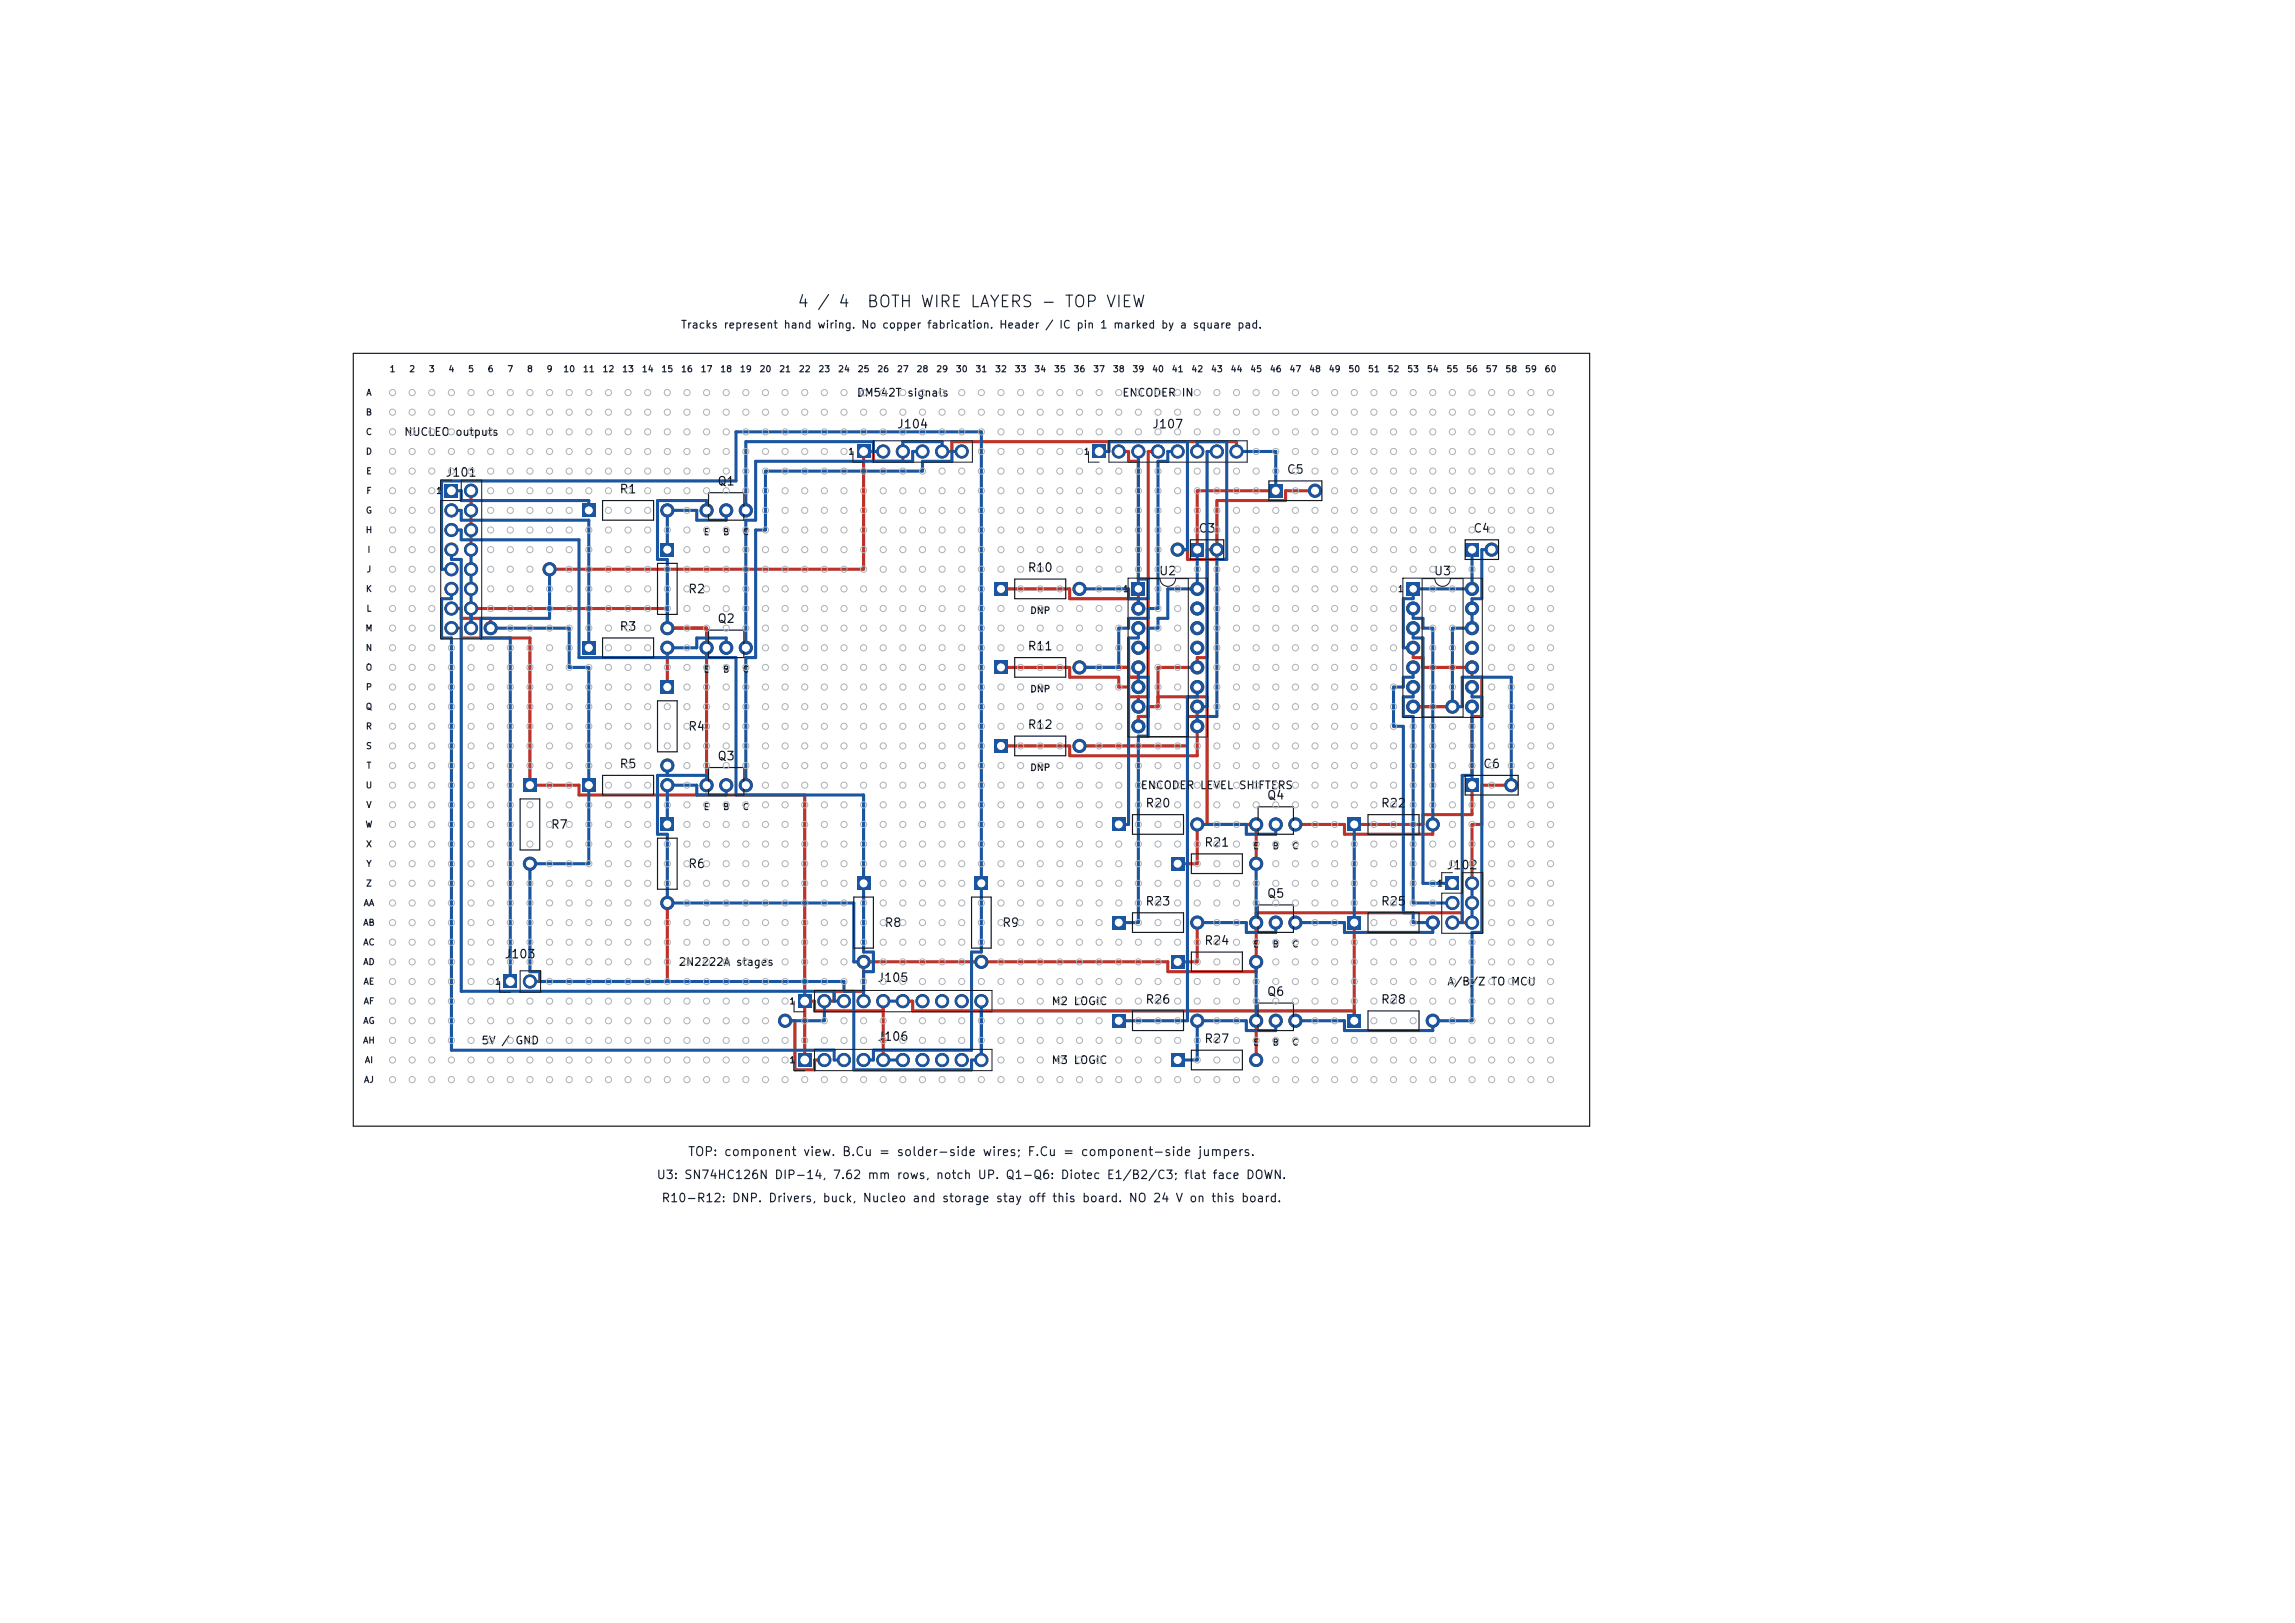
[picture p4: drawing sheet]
<svg xmlns="http://www.w3.org/2000/svg" width="297mm" height="210mm" viewBox="0 0 297 210" stroke-linecap="round" stroke-linejoin="round" font-family="sans-serif">
<defs><g id="words">
<g font-size="1.5" fill="#19232d">
<text x="103.1" y="40.1">4 / 4</text>
<text x="112.1" y="40.1">BOTH WIRE LAYERS - TOP VIEW</text>
</g>
<text font-size="1.2" fill="#19232d" x="89" y="149.9">TOP: component view. B.Cu = solder-side wires; F.Cu = component-side jumpers.</text>
<g font-size="1.1" fill="#14191e">
<text x="116" y="55.7">J104</text>
<text x="149" y="55.7">J107</text>
<text x="57.6" y="62">J101</text>
<text x="80.1" y="64.1">R1</text>
<text x="92.8" y="63.1">Q1</text>
<text x="166.5" y="61.6">C5</text>
<text x="155" y="69.2">C3</text>
<text x="190.6" y="69.2">C4</text>
<text x="89" y="77">R2</text>
<text x="132.9" y="74.3">R10</text>
<text x="149.9" y="74.7">U2</text>
<text x="185.5" y="74.7">U3</text>
<text x="80.1" y="81.9">R3</text>
<text x="92.8" y="80.9">Q2</text>
<text x="132.9" y="84.4">R11</text>
<text x="89" y="94.8">R4</text>
<text x="132.9" y="94.6">R12</text>
<text x="80.1" y="99.7">R5</text>
<text x="92.8" y="98.6">Q3</text>
<text x="191.9" y="99.7">C6</text>
<text x="71.2" y="107.5">R7</text>
<text x="148.2" y="104.7">R20</text>
<text x="163.9" y="103.7">Q4</text>
<text x="178.6" y="104.7">R22</text>
<text x="89" y="112.6">R6</text>
<text x="155.8" y="109.8">R21</text>
<text x="187.1" y="112.8">J102</text>
<text x="148.2" y="117.4">R23</text>
<text x="163.9" y="116.4">Q5</text>
<text x="178.6" y="117.4">R25</text>
<text x="65.2" y="124.3">J103</text>
<text x="114.4" y="120.2">R8</text>
<text x="129.6" y="120.2">R9</text>
<text x="155.8" y="122.5">R24</text>
<text x="113.5" y="127.3">J105</text>
<text x="148.2" y="130.1">R26</text>
<text x="163.9" y="129.1">Q6</text>
<text x="178.6" y="130.1">R28</text>
<text x="113.5" y="134.9">J106</text>
<text x="155.8" y="135.2">R27</text>
</g>
<g font-size="1.1" fill="#19232d">
<text x="84.9" y="152.8">U3: SN74HC126N DIP-14, 7.62 mm rows, notch UP. Q1-Q6: Diotec E1/B2/C3; flat face DOWN.</text>
<text x="85.5" y="155.8">R10-R12: DNP. Drivers, buck, Nucleo and storage stay off this board. NO 24 V on this board.</text>
</g>
<text font-size="1" fill="#19232d" x="88" y="42.8">Tracks represent hand wiring. No copper fabrication. Header / IC pin 1 marked by a square pad.</text>
<g font-size="1" fill="#14191e">
<text x="110.8" y="51.6">DM542T signals</text>
<text x="145.2" y="51.6">ENCODER IN</text>
<text x="52.2" y="56.6">NUCLEO outputs</text>
<text x="147.5" y="102.4">ENCODER LEVEL SHIFTERS</text>
<text x="87.7" y="125.2">2N2222A stages</text>
<text x="136" y="130.3">M2 LOGIC</text>
<text x="187.2" y="127.8">A/B/Z TO MCU</text>
<text x="62.2" y="135.4">5V / GND</text>
<text x="136" y="137.9">M3 LOGIC</text>
</g>
<g font-size=".9" fill="#14191e">
<text x="133.2" y="79.6">DNP</text>
<text x="133.2" y="89.8">DNP</text>
<text x="133.2" y="100">DNP</text>
</g>
<g font-size=".8" fill="#19232d">
<text x="47.3" y="53.9">B</text>
<text x="47.3" y="51.4">A</text>
<text x="50.3" y="48.4">1</text>
<text x="52.9" y="48.4">2</text>
<text x="55.4" y="48.4">3</text>
<text x="58" y="48.4">4</text>
<text x="60.5" y="48.4">5</text>
<text x="63" y="48.4">6</text>
<text x="65.6" y="48.4">7</text>
<text x="68.1" y="48.4">8</text>
<text x="70.7" y="48.4">9</text>
<text x="72.8" y="48.4">10</text>
<text x="75.4" y="48.4">11</text>
<text x="77.9" y="48.4">12</text>
<text x="80.4" y="48.4">13</text>
<text x="83" y="48.4">14</text>
<text x="85.5" y="48.4">15</text>
<text x="88.1" y="48.4">16</text>
<text x="90.6" y="48.4">17</text>
<text x="93.1" y="48.4">18</text>
<text x="95.7" y="48.4">19</text>
<text x="98.2" y="48.4">20</text>
<text x="100.8" y="48.4">21</text>
<text x="103.3" y="48.4">22</text>
<text x="105.8" y="48.4">23</text>
<text x="108.4" y="48.4">24</text>
<text x="110.9" y="48.4">25</text>
<text x="113.5" y="48.4">26</text>
<text x="116" y="48.4">27</text>
<text x="118.5" y="48.4">28</text>
<text x="121.1" y="48.4">29</text>
<text x="123.6" y="48.4">30</text>
<text x="126.2" y="48.4">31</text>
<text x="128.7" y="48.4">32</text>
<text x="131.2" y="48.4">33</text>
<text x="133.8" y="48.4">34</text>
<text x="136.3" y="48.4">35</text>
<text x="138.9" y="48.4">36</text>
<text x="141.4" y="48.4">37</text>
<text x="143.9" y="48.4">38</text>
<text x="146.5" y="48.4">39</text>
<text x="149" y="48.4">40</text>
<text x="151.6" y="48.4">41</text>
<text x="154.1" y="48.4">42</text>
<text x="156.6" y="48.4">43</text>
<text x="159.2" y="48.4">44</text>
<text x="161.7" y="48.4">45</text>
<text x="164.3" y="48.4">46</text>
<text x="166.8" y="48.4">47</text>
<text x="169.3" y="48.4">48</text>
<text x="171.9" y="48.4">49</text>
<text x="174.4" y="48.4">50</text>
<text x="177" y="48.4">51</text>
<text x="179.5" y="48.4">52</text>
<text x="182" y="48.4">53</text>
<text x="184.6" y="48.4">54</text>
<text x="187.1" y="48.4">55</text>
<text x="189.7" y="48.4">56</text>
<text x="192.2" y="48.4">57</text>
<text x="194.7" y="48.4">58</text>
<text x="197.3" y="48.4">59</text>
<text x="199.8" y="48.4">60</text>
<text x="47.3" y="56.5">C</text>
<text x="47.3" y="59">D</text>
<text x="47.3" y="61.6">E</text>
<text x="47.3" y="64.1">F</text>
<text x="47.3" y="69.2">H</text>
<text x="47.3" y="66.6">G</text>
<text x="47.5" y="71.7">I</text>
<text x="47.3" y="76.8">K</text>
<text x="47.4" y="74.3">J</text>
<text x="47.2" y="81.9">M</text>
<text x="47.3" y="79.3">L</text>
<text x="47.3" y="84.4">N</text>
<text x="47.3" y="87">O</text>
<text x="47.3" y="89.5">P</text>
<text x="47.3" y="92">Q</text>
<text x="47.3" y="94.6">R</text>
<text x="47.3" y="97.1">S</text>
<text x="47.4" y="99.7">T</text>
<text x="47.2" y="107.3">W</text>
<text x="47.3" y="102.2">U</text>
<text x="47.3" y="104.7">V</text>
<text x="47.3" y="109.8">X</text>
<text x="47.3" y="112.4">Y</text>
<text x="46.9" y="120">AB</text>
<text x="47" y="117.4">AA</text>
<text x="47.3" y="114.9">Z</text>
<text x="46.9" y="122.5">AC</text>
<text x="46.9" y="125.1">AD</text>
<text x="47" y="127.6">AE</text>
<text x="47" y="130.1">AF</text>
<text x="46.9" y="135.2">AH</text>
<text x="46.9" y="132.7">AG</text>
<text x="47.1" y="137.8">AI</text>
<text x="47" y="140.3">AJ</text>
</g>
<g font-size=".8" fill="#14191e">
<text x="109.7" y="59">1</text>
<text x="140.2" y="59">1</text>
<text x="56.4" y="64.1">1</text>
<text x="91" y="69.4">E</text>
<text x="93.5" y="69.4">B</text>
<text x="96" y="69.4">C</text>
<text x="145.3" y="76.8">1</text>
<text x="180.8" y="76.8">1</text>
<text x="91" y="87.2">E</text>
<text x="93.5" y="87.2">B</text>
<text x="96" y="87.2">C</text>
<text x="91" y="105">E</text>
<text x="93.5" y="105">B</text>
<text x="96" y="105">C</text>
<text x="162.1" y="110.1">E</text>
<text x="164.6" y="110.1">B</text>
<text x="167.2" y="110.1">C</text>
<text x="185.9" y="114.9">1</text>
<text x="162.1" y="122.8">E</text>
<text x="164.6" y="122.8">B</text>
<text x="167.2" y="122.8">C</text>
<text x="64" y="127.6">1</text>
<text x="102.1" y="130.1">1</text>
<text x="102.1" y="137.8">1</text>
<text x="162.1" y="135.5">E</text>
<text x="164.6" y="135.5">B</text>
<text x="167.2" y="135.5">C</text>
</g>
</g></defs>
<path d="M174.4 105.8h1.7v1.7h-1.7z" fill="#c03228"/>
<circle cx="185.4" cy="106.7" r=".85" fill="#c03228" stroke="#c03228" stroke-width=".13"/>
<path d="M110.9 57.6h1.7v1.7h-1.7z" fill="#c03228"/>
<g fill="#c03228" stroke="#c03228" stroke-width=".13">
<circle cx="114.3" cy="58.4" r=".85"/>
<circle cx="116.8" cy="58.4" r=".85"/>
<circle cx="119.4" cy="58.4" r=".85"/>
<circle cx="121.9" cy="58.4" r=".85"/>
<circle cx="124.5" cy="58.4" r=".85"/>
</g>
<path d="M151.6 110.9h1.6v1.7h-1.6z" fill="#c03228"/>
<g fill="#c03228" stroke="#c03228" stroke-width=".13">
<circle cx="162.6" cy="111.8" r=".85"/>
<circle cx="94" cy="83.8" r=".85"/>
<circle cx="96.5" cy="83.8" r=".85"/>
<circle cx="91.4" cy="83.8" r=".85"/>
</g>
<path d="M75.3 83h1.7v1.7h-1.7z" fill="#c03228"/>
<circle cx="86.4" cy="83.8" r=".85" fill="#c03228" stroke="#c03228" stroke-width=".13"/>
<path d="M141.4 57.6h1.7v1.7h-1.7z" fill="#c03228"/>
<g fill="#c03228" stroke="#c03228" stroke-width=".13">
<circle cx="144.8" cy="58.4" r=".85"/>
<circle cx="147.3" cy="58.4" r=".85"/>
<circle cx="149.9" cy="58.4" r=".85"/>
<circle cx="152.4" cy="58.4" r=".85"/>
<circle cx="154.9" cy="58.4" r=".85"/>
<circle cx="157.5" cy="58.4" r=".85"/>
<circle cx="160" cy="58.4" r=".85"/>
</g>
<path d="M85.5 105.8h1.7v1.7h-1.7z" fill="#c03228"/>
<circle cx="86.4" cy="116.8" r=".85" fill="#c03228" stroke="#c03228" stroke-width=".13"/>
<path d="M154.1 70.3h1.7v1.7h-1.7z" fill="#c03228"/>
<circle cx="157.5" cy="71.1" r=".85" fill="#c03228" stroke="#c03228" stroke-width=".13"/>
<path d="M128.7 75.4h1.7v1.7h-1.7z" fill="#c03228"/>
<circle cx="139.7" cy="76.2" r=".85" fill="#c03228" stroke="#c03228" stroke-width=".13"/>
<path d="M189.6 100.8h1.8v1.7h-1.8z" fill="#c03228"/>
<circle cx="195.6" cy="101.6" r=".85" fill="#c03228" stroke="#c03228" stroke-width=".13"/>
<path d="M85.5 88.1h1.7v1.7h-1.7z" fill="#c03228"/>
<circle cx="86.4" cy="99.1" r=".85" fill="#c03228" stroke="#c03228" stroke-width=".13"/>
<path d="M65.2 126.2h1.7v1.7h-1.7z" fill="#c03228"/>
<circle cx="68.6" cy="127" r=".85" fill="#c03228" stroke="#c03228" stroke-width=".13"/>
<path d="M143.9 131.2h1.7v1.7h-1.7z" fill="#c03228"/>
<g fill="#c03228" stroke="#c03228" stroke-width=".13">
<circle cx="154.9" cy="132.1" r=".85"/>
<circle cx="165.1" cy="119.4" r=".85"/>
<circle cx="167.6" cy="119.4" r=".85"/>
<circle cx="162.6" cy="119.4" r=".85"/>
<circle cx="94" cy="66" r=".85"/>
<circle cx="96.5" cy="66" r=".85"/>
<circle cx="91.4" cy="66" r=".85"/>
</g>
<path d="M57.6 62.7h1.7v1.7h-1.7z" fill="#c03228"/>
<g fill="#c03228" stroke="#c03228" stroke-width=".13">
<circle cx="61" cy="63.5" r=".85"/>
<circle cx="58.4" cy="66" r=".85"/>
<circle cx="61" cy="66" r=".85"/>
<circle cx="58.4" cy="68.6" r=".85"/>
<circle cx="61" cy="68.6" r=".85"/>
<circle cx="58.4" cy="71.1" r=".85"/>
<circle cx="61" cy="71.1" r=".85"/>
<circle cx="58.4" cy="73.7" r=".85"/>
<circle cx="61" cy="73.7" r=".85"/>
<circle cx="58.4" cy="76.2" r=".85"/>
<circle cx="61" cy="76.2" r=".85"/>
<circle cx="58.4" cy="78.7" r=".85"/>
<circle cx="61" cy="78.7" r=".85"/>
<circle cx="58.4" cy="81.3" r=".85"/>
<circle cx="61" cy="81.3" r=".85"/>
</g>
<path d="M143.9 105.8h1.7v1.7h-1.7z" fill="#c03228"/>
<g fill="#c03228" stroke="#c03228" stroke-width=".13">
<circle cx="154.9" cy="106.7" r=".85"/>
<circle cx="165.1" cy="132.1" r=".85"/>
<circle cx="167.6" cy="132.1" r=".85"/>
<circle cx="162.6" cy="132.1" r=".85"/>
</g>
<path d="M174.4 118.5h1.7v1.7h-1.7z" fill="#c03228"/>
<circle cx="185.4" cy="119.4" r=".85" fill="#c03228" stroke="#c03228" stroke-width=".13"/>
<path d="M182 75.4h1.7v1.7h-1.7z" fill="#c03228"/>
<g fill="#c03228" stroke="#c03228" stroke-width=".13">
<circle cx="182.9" cy="78.7" r=".85"/>
<circle cx="182.9" cy="81.3" r=".85"/>
<circle cx="182.9" cy="83.8" r=".85"/>
<circle cx="182.9" cy="86.4" r=".85"/>
<circle cx="182.9" cy="88.9" r=".85"/>
<circle cx="182.9" cy="91.4" r=".85"/>
<circle cx="190.5" cy="91.4" r=".85"/>
<circle cx="190.5" cy="88.9" r=".85"/>
<circle cx="190.5" cy="86.4" r=".85"/>
<circle cx="190.5" cy="83.8" r=".85"/>
<circle cx="190.5" cy="81.3" r=".85"/>
<circle cx="190.5" cy="78.7" r=".85"/>
<circle cx="190.5" cy="76.2" r=".85"/>
</g>
<path d="M187.1 113.5h1.7v1.7h-1.7z" fill="#c03228"/>
<g fill="#c03228" stroke="#c03228" stroke-width=".13">
<circle cx="190.5" cy="114.3" r=".85"/>
<circle cx="188" cy="116.8" r=".85"/>
<circle cx="190.5" cy="116.8" r=".85"/>
<circle cx="188" cy="119.4" r=".85"/>
<circle cx="190.5" cy="119.4" r=".85"/>
</g>
<path d="M174.4 131.2h1.7v1.7h-1.7z" fill="#c03228"/>
<circle cx="185.4" cy="132.1" r=".85" fill="#c03228" stroke="#c03228" stroke-width=".13"/>
<path d="M75.3 65.2h1.7v1.7h-1.7z" fill="#c03228"/>
<circle cx="86.4" cy="66" r=".85" fill="#c03228" stroke="#c03228" stroke-width=".13"/>
<path d="M128.7 95.7h1.7v1.7h-1.7z" fill="#c03228"/>
<circle cx="139.7" cy="96.5" r=".85" fill="#c03228" stroke="#c03228" stroke-width=".13"/>
<path d="M85.5 70.3h1.7v1.7h-1.7z" fill="#c03228"/>
<g fill="#c03228" stroke="#c03228" stroke-width=".13">
<circle cx="86.4" cy="81.3" r=".85"/>
<circle cx="165.1" cy="106.7" r=".85"/>
<circle cx="167.6" cy="106.7" r=".85"/>
<circle cx="162.6" cy="106.7" r=".85"/>
</g>
<path d="M126.2 113.5h1.6v1.7h-1.6z" fill="#c03228"/>
<g fill="#c03228" stroke="#c03228" stroke-width=".13">
<circle cx="127" cy="124.5" r=".85"/>
<circle cx="94" cy="101.6" r=".85"/>
<circle cx="96.5" cy="101.6" r=".85"/>
<circle cx="91.4" cy="101.6" r=".85"/>
</g>
<path d="M103.3 128.7h1.7v1.7h-1.7z" fill="#c03228"/>
<g fill="#c03228" stroke="#c03228" stroke-width=".13">
<circle cx="106.7" cy="129.5" r=".85"/>
<circle cx="109.2" cy="129.5" r=".85"/>
<circle cx="111.8" cy="129.5" r=".85"/>
<circle cx="114.3" cy="129.5" r=".85"/>
<circle cx="116.8" cy="129.5" r=".85"/>
<circle cx="119.4" cy="129.5" r=".85"/>
<circle cx="121.9" cy="129.5" r=".85"/>
<circle cx="124.5" cy="129.5" r=".85"/>
<circle cx="127" cy="129.5" r=".85"/>
</g>
<path d="M75.3 100.8h1.7v1.7h-1.7z" fill="#c03228"/>
<circle cx="86.4" cy="101.6" r=".85" fill="#c03228" stroke="#c03228" stroke-width=".13"/>
<path d="M110.9 113.5h1.7v1.7h-1.7z" fill="#c03228"/>
<circle cx="111.8" cy="124.5" r=".85" fill="#c03228" stroke="#c03228" stroke-width=".13"/>
<path d="M67.7 100.8h1.7v1.7h-1.7z" fill="#c03228"/>
<circle cx="68.6" cy="111.8" r=".85" fill="#c03228" stroke="#c03228" stroke-width=".13"/>
<path d="M103.3 136.3h1.7v1.7h-1.7z" fill="#c03228"/>
<g fill="#c03228" stroke="#c03228" stroke-width=".13">
<circle cx="106.7" cy="137.2" r=".85"/>
<circle cx="109.2" cy="137.2" r=".85"/>
<circle cx="111.8" cy="137.2" r=".85"/>
<circle cx="114.3" cy="137.2" r=".85"/>
<circle cx="116.8" cy="137.2" r=".85"/>
<circle cx="119.4" cy="137.2" r=".85"/>
<circle cx="121.9" cy="137.2" r=".85"/>
<circle cx="124.5" cy="137.2" r=".85"/>
<circle cx="127" cy="137.2" r=".85"/>
</g>
<path d="M128.7 85.5h1.7v1.7h-1.7z" fill="#c03228"/>
<circle cx="139.7" cy="86.4" r=".85" fill="#c03228" stroke="#c03228" stroke-width=".13"/>
<path d="M143.9 118.5h1.7v1.7h-1.7z" fill="#c03228"/>
<circle cx="154.9" cy="119.4" r=".85" fill="#c03228" stroke="#c03228" stroke-width=".13"/>
<path d="M151.6 123.6h1.6v1.7h-1.6z" fill="#c03228"/>
<circle cx="162.6" cy="124.5" r=".85" fill="#c03228" stroke="#c03228" stroke-width=".13"/>
<path d="M164.3 62.7h1.6v1.7h-1.6z" fill="#c03228"/>
<circle cx="170.2" cy="63.5" r=".85" fill="#c03228" stroke="#c03228" stroke-width=".13"/>
<path d="M146.5 75.4h1.7v1.7h-1.7z" fill="#c03228"/>
<g fill="#c03228" stroke="#c03228" stroke-width=".13">
<circle cx="147.3" cy="78.7" r=".85"/>
<circle cx="147.3" cy="81.3" r=".85"/>
<circle cx="147.3" cy="83.8" r=".85"/>
<circle cx="147.3" cy="86.4" r=".85"/>
<circle cx="147.3" cy="88.9" r=".85"/>
<circle cx="147.3" cy="91.4" r=".85"/>
<circle cx="147.3" cy="94" r=".85"/>
<circle cx="154.9" cy="94" r=".85"/>
<circle cx="154.9" cy="91.4" r=".85"/>
<circle cx="154.9" cy="88.9" r=".85"/>
<circle cx="154.9" cy="86.4" r=".85"/>
<circle cx="154.9" cy="83.8" r=".85"/>
<circle cx="154.9" cy="81.3" r=".85"/>
<circle cx="154.9" cy="78.7" r=".85"/>
<circle cx="154.9" cy="76.2" r=".85"/>
</g>
<path d="M189.6 70.3h1.8v1.7h-1.8z" fill="#c03228"/>
<circle cx="193" cy="71.1" r=".85" fill="#c03228" stroke="#c03228" stroke-width=".13"/>
<path d="M151.6 136.3h1.6v1.7h-1.6z" fill="#c03228"/>
<g fill="#c03228" stroke="#c03228" stroke-width=".13">
<circle cx="162.6" cy="137.2" r=".85"/>
<circle cx="71.1" cy="73.7" r=".85"/>
<circle cx="101.6" cy="132.1" r=".85"/>
<circle cx="152.4" cy="71.1" r=".85"/>
<circle cx="188" cy="91.4" r=".85"/>
<circle cx="63.5" cy="81.3" r=".85"/>
</g>
<g fill="none" stroke="#c03228" stroke-width=".4">
<path d="M116.8 58.4v1.3h-3.8v-1.3h-1.2v15.3h-40.7M121.9 58.4h1.3v-1.2h36.8v1.2M144.8 58.4h1.2v1.3h1.3v17.8h-8.9v-1.3h-8.9M149.9 58.4h-1.3v31.8h-2.6v-1.3h-1.2v-1.3h-6.4v-1.2h-8.9M58.4 78.7h1.3v1.3h3.8v1.3M61 78.7h25.4v2.6h5v20.3M61 63.5v7.6M157.5 71.1h-1.3v14h-1.3v1.3h-5v5h-1.3v1.3h-1.3v1.3M165.1 63.5h-10.2v7.6M170.2 63.5h-3.8v1.3h-8.9v7.6h-3.8v-1.3h-1.3M58.4 81.3h1.3v1.3h8.9v19h6.3v1.3h29.2v34.3M86.4 83.8v5.1"/>
<path d="M139.7 86.4h6.3v1.2h1.3v1.3M147.3 90.2v1.2M149.9 90.2h6.3v16.5h6.4v5.1M154.9 91.4v1.3h-1.2v3.8h-14M154.9 94v3.8h-16.5v-1.3h-8.9M182.9 83.8v1.3h1.2v1.3h6.4v1.2h1.3v5.1h-1.3v12.7h-6.4v1.3h-8.8M182.9 91.4h5.1M86.4 116.8v10.2h-17.8M154.9 106.7v5.1h-2.5M154.9 119.4v5.1h-2.5M167.6 106.7h6.4v1.3h11.4v-1.3M175.3 119.4v12.7"/>
<path d="M190.5 119.4h-1.3v-1.3h-26.6v7.6h-11.5v-1.2h-39.3v3.8h-3.9v1.2h-1.2M195.6 101.6h-3.8v5.1h-1.3v7.6M101.6 132.1h1.3v6.3h2.5v-1.2h1.3M104.1 129.5h1.3v1.3h8.9M114.3 129.5v7.7M116.8 129.5h1.3v1.3h57.2M162.6 132.1v5.1"/>
</g>
<path d="M174.4 105.8h1.7v1.7h-1.7z" fill="#1955a0"/>
<circle cx="185.4" cy="106.7" r=".85" fill="#1955a0" stroke="#1955a0" stroke-width=".13"/>
<path d="M110.9 57.6h1.7v1.7h-1.7z" fill="#1955a0"/>
<g fill="#1955a0" stroke="#1955a0" stroke-width=".13">
<circle cx="114.3" cy="58.4" r=".85"/>
<circle cx="116.8" cy="58.4" r=".85"/>
<circle cx="119.4" cy="58.4" r=".85"/>
<circle cx="121.9" cy="58.4" r=".85"/>
<circle cx="124.5" cy="58.4" r=".85"/>
</g>
<path d="M151.6 110.9h1.6v1.7h-1.6z" fill="#1955a0"/>
<g fill="#1955a0" stroke="#1955a0" stroke-width=".13">
<circle cx="162.6" cy="111.8" r=".85"/>
<circle cx="94" cy="83.8" r=".85"/>
<circle cx="96.5" cy="83.8" r=".85"/>
<circle cx="91.4" cy="83.8" r=".85"/>
</g>
<path d="M75.3 83h1.7v1.7h-1.7z" fill="#1955a0"/>
<circle cx="86.4" cy="83.8" r=".85" fill="#1955a0" stroke="#1955a0" stroke-width=".13"/>
<path d="M141.4 57.6h1.7v1.7h-1.7z" fill="#1955a0"/>
<g fill="#1955a0" stroke="#1955a0" stroke-width=".13">
<circle cx="144.8" cy="58.4" r=".85"/>
<circle cx="147.3" cy="58.4" r=".85"/>
<circle cx="149.9" cy="58.4" r=".85"/>
<circle cx="152.4" cy="58.4" r=".85"/>
<circle cx="154.9" cy="58.4" r=".85"/>
<circle cx="157.5" cy="58.4" r=".85"/>
<circle cx="160" cy="58.4" r=".85"/>
</g>
<path d="M85.5 105.8h1.7v1.7h-1.7z" fill="#1955a0"/>
<circle cx="86.4" cy="116.8" r=".85" fill="#1955a0" stroke="#1955a0" stroke-width=".13"/>
<path d="M154.1 70.3h1.7v1.7h-1.7z" fill="#1955a0"/>
<circle cx="157.5" cy="71.1" r=".85" fill="#1955a0" stroke="#1955a0" stroke-width=".13"/>
<path d="M128.7 75.4h1.7v1.7h-1.7z" fill="#1955a0"/>
<circle cx="139.7" cy="76.2" r=".85" fill="#1955a0" stroke="#1955a0" stroke-width=".13"/>
<path d="M189.6 100.8h1.8v1.7h-1.8z" fill="#1955a0"/>
<circle cx="195.6" cy="101.6" r=".85" fill="#1955a0" stroke="#1955a0" stroke-width=".13"/>
<path d="M85.5 88.1h1.7v1.7h-1.7z" fill="#1955a0"/>
<circle cx="86.4" cy="99.1" r=".85" fill="#1955a0" stroke="#1955a0" stroke-width=".13"/>
<path d="M65.2 126.2h1.7v1.7h-1.7z" fill="#1955a0"/>
<circle cx="68.6" cy="127" r=".85" fill="#1955a0" stroke="#1955a0" stroke-width=".13"/>
<path d="M143.9 131.2h1.7v1.7h-1.7z" fill="#1955a0"/>
<g fill="#1955a0" stroke="#1955a0" stroke-width=".13">
<circle cx="154.9" cy="132.1" r=".85"/>
<circle cx="165.1" cy="119.4" r=".85"/>
<circle cx="167.6" cy="119.4" r=".85"/>
<circle cx="162.6" cy="119.4" r=".85"/>
<circle cx="94" cy="66" r=".85"/>
<circle cx="96.5" cy="66" r=".85"/>
<circle cx="91.4" cy="66" r=".85"/>
</g>
<path d="M57.6 62.7h1.7v1.7h-1.7z" fill="#1955a0"/>
<g fill="#1955a0" stroke="#1955a0" stroke-width=".13">
<circle cx="61" cy="63.5" r=".85"/>
<circle cx="58.4" cy="66" r=".85"/>
<circle cx="61" cy="66" r=".85"/>
<circle cx="58.4" cy="68.6" r=".85"/>
<circle cx="61" cy="68.6" r=".85"/>
<circle cx="58.4" cy="71.1" r=".85"/>
<circle cx="61" cy="71.1" r=".85"/>
<circle cx="58.4" cy="73.7" r=".85"/>
<circle cx="61" cy="73.7" r=".85"/>
<circle cx="58.4" cy="76.2" r=".85"/>
<circle cx="61" cy="76.2" r=".85"/>
<circle cx="58.4" cy="78.7" r=".85"/>
<circle cx="61" cy="78.7" r=".85"/>
<circle cx="58.4" cy="81.3" r=".85"/>
<circle cx="61" cy="81.3" r=".85"/>
</g>
<path d="M143.9 105.8h1.7v1.7h-1.7z" fill="#1955a0"/>
<g fill="#1955a0" stroke="#1955a0" stroke-width=".13">
<circle cx="154.9" cy="106.7" r=".85"/>
<circle cx="165.1" cy="132.1" r=".85"/>
<circle cx="167.6" cy="132.1" r=".85"/>
<circle cx="162.6" cy="132.1" r=".85"/>
</g>
<path d="M174.4 118.5h1.7v1.7h-1.7z" fill="#1955a0"/>
<circle cx="185.4" cy="119.4" r=".85" fill="#1955a0" stroke="#1955a0" stroke-width=".13"/>
<path d="M182 75.4h1.7v1.7h-1.7z" fill="#1955a0"/>
<g fill="#1955a0" stroke="#1955a0" stroke-width=".13">
<circle cx="182.9" cy="78.7" r=".85"/>
<circle cx="182.9" cy="81.3" r=".85"/>
<circle cx="182.9" cy="83.8" r=".85"/>
<circle cx="182.9" cy="86.4" r=".85"/>
<circle cx="182.9" cy="88.9" r=".85"/>
<circle cx="182.9" cy="91.4" r=".85"/>
<circle cx="190.5" cy="91.4" r=".85"/>
<circle cx="190.5" cy="88.9" r=".85"/>
<circle cx="190.5" cy="86.4" r=".85"/>
<circle cx="190.5" cy="83.8" r=".85"/>
<circle cx="190.5" cy="81.3" r=".85"/>
<circle cx="190.5" cy="78.7" r=".85"/>
<circle cx="190.5" cy="76.2" r=".85"/>
</g>
<path d="M187.1 113.5h1.7v1.7h-1.7z" fill="#1955a0"/>
<g fill="#1955a0" stroke="#1955a0" stroke-width=".13">
<circle cx="190.5" cy="114.3" r=".85"/>
<circle cx="188" cy="116.8" r=".85"/>
<circle cx="190.5" cy="116.8" r=".85"/>
<circle cx="188" cy="119.4" r=".85"/>
<circle cx="190.5" cy="119.4" r=".85"/>
</g>
<path d="M174.4 131.2h1.7v1.7h-1.7z" fill="#1955a0"/>
<circle cx="185.4" cy="132.1" r=".85" fill="#1955a0" stroke="#1955a0" stroke-width=".13"/>
<path d="M75.3 65.2h1.7v1.7h-1.7z" fill="#1955a0"/>
<circle cx="86.4" cy="66" r=".85" fill="#1955a0" stroke="#1955a0" stroke-width=".13"/>
<path d="M128.7 95.7h1.7v1.7h-1.7z" fill="#1955a0"/>
<circle cx="139.7" cy="96.5" r=".85" fill="#1955a0" stroke="#1955a0" stroke-width=".13"/>
<path d="M85.5 70.3h1.7v1.7h-1.7z" fill="#1955a0"/>
<g fill="#1955a0" stroke="#1955a0" stroke-width=".13">
<circle cx="86.4" cy="81.3" r=".85"/>
<circle cx="165.1" cy="106.7" r=".85"/>
<circle cx="167.6" cy="106.7" r=".85"/>
<circle cx="162.6" cy="106.7" r=".85"/>
</g>
<path d="M126.2 113.5h1.6v1.7h-1.6z" fill="#1955a0"/>
<g fill="#1955a0" stroke="#1955a0" stroke-width=".13">
<circle cx="127" cy="124.5" r=".85"/>
<circle cx="94" cy="101.6" r=".85"/>
<circle cx="96.5" cy="101.6" r=".85"/>
<circle cx="91.4" cy="101.6" r=".85"/>
</g>
<path d="M103.3 128.7h1.7v1.7h-1.7z" fill="#1955a0"/>
<g fill="#1955a0" stroke="#1955a0" stroke-width=".13">
<circle cx="106.7" cy="129.5" r=".85"/>
<circle cx="109.2" cy="129.5" r=".85"/>
<circle cx="111.8" cy="129.5" r=".85"/>
<circle cx="114.3" cy="129.5" r=".85"/>
<circle cx="116.8" cy="129.5" r=".85"/>
<circle cx="119.4" cy="129.5" r=".85"/>
<circle cx="121.9" cy="129.5" r=".85"/>
<circle cx="124.5" cy="129.5" r=".85"/>
<circle cx="127" cy="129.5" r=".85"/>
</g>
<path d="M75.3 100.8h1.7v1.7h-1.7z" fill="#1955a0"/>
<circle cx="86.4" cy="101.6" r=".85" fill="#1955a0" stroke="#1955a0" stroke-width=".13"/>
<path d="M110.9 113.5h1.7v1.7h-1.7z" fill="#1955a0"/>
<circle cx="111.8" cy="124.5" r=".85" fill="#1955a0" stroke="#1955a0" stroke-width=".13"/>
<path d="M67.7 100.8h1.7v1.7h-1.7z" fill="#1955a0"/>
<circle cx="68.6" cy="111.8" r=".85" fill="#1955a0" stroke="#1955a0" stroke-width=".13"/>
<path d="M103.3 136.3h1.7v1.7h-1.7z" fill="#1955a0"/>
<g fill="#1955a0" stroke="#1955a0" stroke-width=".13">
<circle cx="106.7" cy="137.2" r=".85"/>
<circle cx="109.2" cy="137.2" r=".85"/>
<circle cx="111.8" cy="137.2" r=".85"/>
<circle cx="114.3" cy="137.2" r=".85"/>
<circle cx="116.8" cy="137.2" r=".85"/>
<circle cx="119.4" cy="137.2" r=".85"/>
<circle cx="121.9" cy="137.2" r=".85"/>
<circle cx="124.5" cy="137.2" r=".85"/>
<circle cx="127" cy="137.2" r=".85"/>
</g>
<path d="M128.7 85.5h1.7v1.7h-1.7z" fill="#1955a0"/>
<circle cx="139.7" cy="86.4" r=".85" fill="#1955a0" stroke="#1955a0" stroke-width=".13"/>
<path d="M143.9 118.5h1.7v1.7h-1.7z" fill="#1955a0"/>
<circle cx="154.9" cy="119.4" r=".85" fill="#1955a0" stroke="#1955a0" stroke-width=".13"/>
<path d="M151.6 123.6h1.6v1.7h-1.6z" fill="#1955a0"/>
<circle cx="162.6" cy="124.5" r=".85" fill="#1955a0" stroke="#1955a0" stroke-width=".13"/>
<path d="M164.3 62.7h1.6v1.7h-1.6z" fill="#1955a0"/>
<circle cx="170.2" cy="63.5" r=".85" fill="#1955a0" stroke="#1955a0" stroke-width=".13"/>
<path d="M146.5 75.4h1.7v1.7h-1.7z" fill="#1955a0"/>
<g fill="#1955a0" stroke="#1955a0" stroke-width=".13">
<circle cx="147.3" cy="78.7" r=".85"/>
<circle cx="147.3" cy="81.3" r=".85"/>
<circle cx="147.3" cy="83.8" r=".85"/>
<circle cx="147.3" cy="86.4" r=".85"/>
<circle cx="147.3" cy="88.9" r=".85"/>
<circle cx="147.3" cy="91.4" r=".85"/>
<circle cx="147.3" cy="94" r=".85"/>
<circle cx="154.9" cy="94" r=".85"/>
<circle cx="154.9" cy="91.4" r=".85"/>
<circle cx="154.9" cy="88.9" r=".85"/>
<circle cx="154.9" cy="86.4" r=".85"/>
<circle cx="154.9" cy="83.8" r=".85"/>
<circle cx="154.9" cy="81.3" r=".85"/>
<circle cx="154.9" cy="78.7" r=".85"/>
<circle cx="154.9" cy="76.2" r=".85"/>
</g>
<path d="M189.6 70.3h1.8v1.7h-1.8z" fill="#1955a0"/>
<circle cx="193" cy="71.1" r=".85" fill="#1955a0" stroke="#1955a0" stroke-width=".13"/>
<path d="M151.6 136.3h1.6v1.7h-1.6z" fill="#1955a0"/>
<g fill="#1955a0" stroke="#1955a0" stroke-width=".13">
<circle cx="162.6" cy="137.2" r=".85"/>
<circle cx="71.1" cy="73.7" r=".85"/>
<circle cx="101.6" cy="132.1" r=".85"/>
<circle cx="152.4" cy="71.1" r=".85"/>
<circle cx="188" cy="91.4" r=".85"/>
<circle cx="63.5" cy="81.3" r=".85"/>
</g>
<g fill="none" stroke="#1955a0" stroke-width=".4">
<path d="M114.3 58.4h-1.3v-1.2h-16.5v8.8M116.8 58.4v-1.2h5.1v1.2M119.4 58.4h-1.3v1.3h-20.3v7.6h-1.3v16.5M124.5 58.4h-1.3v1.3h-3.8v1.3h-20.3v7.6h-1.3v16.5h-1.3v16.5M142.2 58.4h1.3v-1.2h10.2v13.9h-1.3M147.3 58.4v16.5h1.3v2.6h-2.6v-1.3h-6.3M152.4 58.4h-1.3v1.3h-1.2v19h-1.3v1.3h-2.6v1.3h-1.2v5.1h-5.1M154.9 58.4v-1.2h3.8v15.2h-1.2v20.3h-2.6v1.3M157.5 58.4h-1.3v33h-1.3M160 58.4h5.1v5.1M58.4 71.1v1.3h1.3v55.9h48.2v1.2h1.3M58.4 76.2v1.3h-1.3v5.1h1.3v53.3h49.5v1.3h1.3"/>
<path d="M58.4 73.7h-1.3v-11.5h38.1v-6.3h31.8v67.3h-1.3v12.7h-12.7v1.3h-1.2M58.4 68.6h1.3v1.3h15.2v15.2h20.3v17.8h16.6v20.3h1.2v2.5h-1.2v3.8M58.4 66h1.3v1.3h16.5v16.5M58.4 63.5h1.3v1.3h16.5v1.2M61 71.1v10.2M71.1 73.7v6.3h-8.9v2.6h3.8v44.4M91.4 66v-1.2h-6.3v7.6h1.3v8.9M94 66v1.3h-3.8v-1.3h-3.8v5.1M147.3 77.5v1.2M154.9 71.1v5.1h-3.8v3.8h-1.2v1.3h-1.3v2.5h-1.3M182.9 78.7v1.3h1.2v1.3h1.3v25.4M190.5 71.1v5.1h-7.6v1.3h-1.3v6.3h1.3"/>
<path d="M193 71.1h-1.2v6.4h-1.3v3.8h-2.5v10.1h1.2v-3.8h6.4v14M63.5 81.3h10.2v5.1h2.5v25.4h-7.6v13.9h1.2v1.3h39.4v1.3h1.3v10.1h15.2v-1.2h1.3v-7.7M86.4 83.8h3.8v-1.2h3.8v1.2M86.4 99.1v1.2M147.3 86.4v1.2h1.3v7.7h-1.3v24.1h-2.5M147.3 81.3v1.3h-1.3v24.1h-1.2M154.9 88.9v1.3h-1.2v41.9h-8.9M182.9 81.3v1.3h1.2v31.7h3.9M182.9 86.4v1.2h-1.3v1.3h-1.3v5.1h1.3v24.1h1.3v1.3h2.5v1.3h-11.4v-1.3h-6.4M182.9 88.9v1.3h-1.3v2.5h1.3v24.1h5.1M190.5 88.9v1.3h1.3v30.5h-1.3v11.4h-5.1v1.3h-11.4v-1.3h-6.4M190.5 91.4v8.9h-1.3v19.1h-1.2"/>
<path d="M91.4 101.6v-1.3h-6.3v7.7h1.3v8.8h24.1v7.7h1.3M94 101.6v1.3h-3.8v-1.3h-3.8v5.1M154.9 106.7h6.4v1.3h3.8v-1.3M154.9 119.4h6.4v1.3h3.8v-1.3M162.6 111.8v7.6M175.3 106.7v12.7M190.5 114.3v5.1M106.7 129.5v2.6h-5.1M114.3 129.5h2.5M114.3 137.2h2.5M162.6 124.5v7.6M165.1 132.1v1.3h-3.8v-1.3h-6.4v5.1h-2.5"/>
</g>
<g fill="none" stroke="#14191e" stroke-width=".15">
<path d="M45.7 45.7h160v100h-160zM78 64.8h6.6v2.5h-6.6zM85.1 72.9h2.5v6.6h-2.5zM91.7 63.8h4.6v3.5h-4.6zM131.3 74.9h6.6v2.6h-6.6zM154.1 69.9h4.3v2.5h-4.3zM164.2 62.2h6.9v2.6h-6.9zM189.6 69.9h4.3v2.5h-4.3zM78 82.6h6.6v2.5h-6.6zM85.1 90.7h2.5v6.6h-2.5zM91.7 81.5h4.6v3.6h-4.6zM91.7 99.3h4.6v3.6h-4.6z"/>
<path d="M131.3 85.1h6.6v2.5h-6.6zM131.3 95.3h6.6v2.5h-6.6zM67.3 103.4h2.5v6.6h-2.5zM78 100.3h6.6v2.6h-6.6zM85.1 108.5h2.5v6.6h-2.5zM110.5 116.1h2.5v6.6h-2.5zM125.7 116.1h2.6v6.6h-2.6zM146.6 105.4h6.6v2.6h-6.6zM146.6 118.1h6.6v2.6h-6.6zM154.2 110.5h6.6v2.5h-6.6zM162.8 104.4h4.6v3.6h-4.6zM162.8 117.1h4.6v3.6h-4.6z"/>
<path d="M177 105.4h6.6v2.6h-6.6zM177 118.1h6.6v2.6h-6.6zM189.6 100.3h6.9v2.6h-6.9zM146.6 130.8h6.6v2.6h-6.6zM154.2 123.2h6.6v2.5h-6.6zM154.2 135.9h6.6v2.5h-6.6zM162.8 129.8h4.6v3.6h-4.6zM177 130.8h6.6v2.6h-6.6z"/>
</g>
<g fill="none" stroke="#14191e" stroke-width=".13">
<path d="M110.4 58.4v1.4h1.4M113 57h12.8v2.8h-12.8zM140.9 58.4v1.4h1.3M143.5 57h17.9v2.8h-17.9zM58.4 62.1h-1.4v1.4M59.7 62.1h2.6v20.6h-5.3v-17.9h2.7zM146 74.8h10.3v20.6h-10.3zM148.5 74.9h1.6a1 1 0 0 0 1 1 1 1 0 0 0 1-1h1.7v20.4h-5.3zM181.6 74.8h10.2v18h-10.2zM184 74.9h1.7a1 1 0 0 0 1 1 1 1 0 0 0 1-1h1.6v17.9h-5.3zM188 112.9h-1.4v1.4M189.2 112.9h2.7v7.9h-5.3v-5.2h2.6z"/>
<path d="M64.7 127v1.4h1.3M67.3 125.6h2.7v2.8h-2.7zM102.8 129.5v1.4h1.3M102.8 137.2v1.3h1.3M105.4 128.2h23v2.7h-23zM105.4 135.8h23v2.7h-23z"/>
</g>
<g fill="none" stroke="#aab1b7" stroke-width=".13">
<circle cx="50.8" cy="53.3" r=".4"/>
<circle cx="50.8" cy="58.4" r=".4"/>
<circle cx="50.8" cy="50.8" r=".4"/>
<circle cx="50.8" cy="55.9" r=".4"/>
<circle cx="53.3" cy="58.4" r=".4"/>
<circle cx="53.3" cy="50.8" r=".4"/>
<circle cx="53.3" cy="55.9" r=".4"/>
<circle cx="53.3" cy="53.3" r=".4"/>
<circle cx="55.9" cy="53.3" r=".4"/>
<circle cx="55.9" cy="50.8" r=".4"/>
<circle cx="55.9" cy="58.4" r=".4"/>
<circle cx="55.9" cy="55.9" r=".4"/>
<circle cx="58.4" cy="58.4" r=".4"/>
<circle cx="58.4" cy="55.9" r=".4"/>
<circle cx="58.4" cy="53.3" r=".4"/>
<circle cx="58.4" cy="50.8" r=".4"/>
<circle cx="61" cy="55.9" r=".4"/>
<circle cx="61" cy="58.4" r=".4"/>
<circle cx="61" cy="53.3" r=".4"/>
<circle cx="61" cy="50.8" r=".4"/>
<circle cx="63.5" cy="53.3" r=".4"/>
<circle cx="63.5" cy="58.4" r=".4"/>
<circle cx="63.5" cy="55.9" r=".4"/>
<circle cx="63.5" cy="50.8" r=".4"/>
<circle cx="66" cy="50.8" r=".4"/>
<circle cx="66" cy="58.4" r=".4"/>
<circle cx="66" cy="53.3" r=".4"/>
<circle cx="66" cy="55.9" r=".4"/>
<circle cx="68.6" cy="50.8" r=".4"/>
<circle cx="68.6" cy="58.4" r=".4"/>
<circle cx="68.6" cy="53.3" r=".4"/>
<circle cx="68.6" cy="55.9" r=".4"/>
<circle cx="71.1" cy="58.4" r=".4"/>
<circle cx="71.1" cy="50.8" r=".4"/>
<circle cx="71.1" cy="53.3" r=".4"/>
<circle cx="71.1" cy="55.9" r=".4"/>
<circle cx="73.7" cy="55.9" r=".4"/>
<circle cx="73.7" cy="58.4" r=".4"/>
<circle cx="73.7" cy="50.8" r=".4"/>
<circle cx="73.7" cy="53.3" r=".4"/>
<circle cx="76.2" cy="50.8" r=".4"/>
<circle cx="76.2" cy="58.4" r=".4"/>
<circle cx="76.2" cy="53.3" r=".4"/>
<circle cx="76.2" cy="55.9" r=".4"/>
<circle cx="78.7" cy="55.9" r=".4"/>
<circle cx="78.7" cy="58.4" r=".4"/>
<circle cx="78.7" cy="50.8" r=".4"/>
<circle cx="78.7" cy="53.3" r=".4"/>
<circle cx="81.3" cy="58.4" r=".4"/>
<circle cx="81.3" cy="50.8" r=".4"/>
<circle cx="81.3" cy="55.9" r=".4"/>
<circle cx="81.3" cy="53.3" r=".4"/>
<circle cx="83.8" cy="53.3" r=".4"/>
<circle cx="83.8" cy="50.8" r=".4"/>
<circle cx="83.8" cy="55.9" r=".4"/>
<circle cx="83.8" cy="58.4" r=".4"/>
<circle cx="86.4" cy="58.4" r=".4"/>
<circle cx="86.4" cy="55.9" r=".4"/>
<circle cx="86.4" cy="53.3" r=".4"/>
<circle cx="86.4" cy="50.8" r=".4"/>
<circle cx="88.9" cy="53.3" r=".4"/>
<circle cx="88.9" cy="58.4" r=".4"/>
<circle cx="88.9" cy="55.9" r=".4"/>
<circle cx="88.9" cy="50.8" r=".4"/>
<circle cx="91.4" cy="50.8" r=".4"/>
<circle cx="91.4" cy="58.4" r=".4"/>
<circle cx="91.4" cy="53.3" r=".4"/>
<circle cx="91.4" cy="55.9" r=".4"/>
<circle cx="94" cy="58.4" r=".4"/>
<circle cx="94" cy="50.8" r=".4"/>
<circle cx="94" cy="55.9" r=".4"/>
<circle cx="94" cy="53.3" r=".4"/>
<circle cx="96.5" cy="58.4" r=".4"/>
<circle cx="96.5" cy="50.8" r=".4"/>
<circle cx="96.5" cy="53.3" r=".4"/>
<circle cx="96.5" cy="55.9" r=".4"/>
<circle cx="99.1" cy="58.4" r=".4"/>
<circle cx="99.1" cy="55.9" r=".4"/>
<circle cx="99.1" cy="50.8" r=".4"/>
<circle cx="99.1" cy="53.3" r=".4"/>
<circle cx="101.6" cy="55.9" r=".4"/>
<circle cx="101.6" cy="53.3" r=".4"/>
<circle cx="101.6" cy="58.4" r=".4"/>
<circle cx="101.6" cy="50.8" r=".4"/>
<circle cx="104.1" cy="53.3" r=".4"/>
<circle cx="104.1" cy="50.8" r=".4"/>
<circle cx="104.1" cy="58.4" r=".4"/>
<circle cx="104.1" cy="55.9" r=".4"/>
<circle cx="106.7" cy="50.8" r=".4"/>
<circle cx="106.7" cy="58.4" r=".4"/>
<circle cx="106.7" cy="55.9" r=".4"/>
<circle cx="106.7" cy="53.3" r=".4"/>
<circle cx="109.2" cy="55.9" r=".4"/>
<circle cx="109.2" cy="50.8" r=".4"/>
<circle cx="109.2" cy="58.4" r=".4"/>
<circle cx="109.2" cy="53.3" r=".4"/>
<circle cx="111.8" cy="55.9" r=".4"/>
<circle cx="111.8" cy="53.3" r=".4"/>
<circle cx="111.8" cy="50.8" r=".4"/>
<circle cx="111.8" cy="58.4" r=".4"/>
<circle cx="114.3" cy="58.4" r=".4"/>
<circle cx="114.3" cy="50.8" r=".4"/>
<circle cx="114.3" cy="53.3" r=".4"/>
<circle cx="114.3" cy="55.9" r=".4"/>
<circle cx="116.8" cy="55.9" r=".4"/>
<circle cx="116.8" cy="53.3" r=".4"/>
<circle cx="116.8" cy="50.8" r=".4"/>
<circle cx="116.8" cy="58.4" r=".4"/>
<circle cx="119.4" cy="53.3" r=".4"/>
<circle cx="119.4" cy="55.9" r=".4"/>
<circle cx="119.4" cy="58.4" r=".4"/>
<circle cx="119.4" cy="50.8" r=".4"/>
<circle cx="121.9" cy="53.3" r=".4"/>
<circle cx="121.9" cy="50.8" r=".4"/>
<circle cx="121.9" cy="58.4" r=".4"/>
<circle cx="121.9" cy="55.9" r=".4"/>
<circle cx="124.5" cy="50.8" r=".4"/>
<circle cx="124.5" cy="58.4" r=".4"/>
<circle cx="124.5" cy="55.9" r=".4"/>
<circle cx="124.5" cy="53.3" r=".4"/>
<circle cx="127" cy="55.9" r=".4"/>
<circle cx="127" cy="50.8" r=".4"/>
<circle cx="127" cy="53.3" r=".4"/>
<circle cx="127" cy="58.4" r=".4"/>
<circle cx="129.5" cy="53.3" r=".4"/>
<circle cx="129.5" cy="55.9" r=".4"/>
<circle cx="129.5" cy="50.8" r=".4"/>
<circle cx="129.5" cy="58.4" r=".4"/>
<circle cx="132.1" cy="50.8" r=".4"/>
<circle cx="132.1" cy="58.4" r=".4"/>
<circle cx="132.1" cy="53.3" r=".4"/>
<circle cx="132.1" cy="55.9" r=".4"/>
<circle cx="134.6" cy="50.8" r=".4"/>
<circle cx="134.6" cy="53.3" r=".4"/>
<circle cx="134.6" cy="58.4" r=".4"/>
<circle cx="134.6" cy="55.9" r=".4"/>
<circle cx="137.2" cy="58.4" r=".4"/>
<circle cx="137.2" cy="53.3" r=".4"/>
<circle cx="137.2" cy="50.8" r=".4"/>
<circle cx="137.2" cy="55.9" r=".4"/>
<circle cx="139.7" cy="53.3" r=".4"/>
<circle cx="139.7" cy="50.8" r=".4"/>
<circle cx="139.7" cy="58.4" r=".4"/>
<circle cx="139.7" cy="55.9" r=".4"/>
<circle cx="142.2" cy="58.4" r=".4"/>
<circle cx="142.2" cy="53.3" r=".4"/>
<circle cx="142.2" cy="50.8" r=".4"/>
<circle cx="142.2" cy="55.9" r=".4"/>
<circle cx="144.8" cy="58.4" r=".4"/>
<circle cx="144.8" cy="53.3" r=".4"/>
<circle cx="144.8" cy="50.8" r=".4"/>
<circle cx="144.8" cy="55.9" r=".4"/>
<circle cx="147.3" cy="53.3" r=".4"/>
<circle cx="147.3" cy="58.4" r=".4"/>
<circle cx="147.3" cy="50.8" r=".4"/>
<circle cx="147.3" cy="55.9" r=".4"/>
<circle cx="149.9" cy="50.8" r=".4"/>
<circle cx="149.9" cy="58.4" r=".4"/>
<circle cx="149.9" cy="53.3" r=".4"/>
<circle cx="149.9" cy="55.9" r=".4"/>
<circle cx="152.4" cy="50.8" r=".4"/>
<circle cx="152.4" cy="58.4" r=".4"/>
<circle cx="152.4" cy="53.3" r=".4"/>
<circle cx="152.4" cy="55.9" r=".4"/>
<circle cx="154.9" cy="50.8" r=".4"/>
<circle cx="154.9" cy="53.3" r=".4"/>
<circle cx="154.9" cy="58.4" r=".4"/>
<circle cx="154.9" cy="55.9" r=".4"/>
<circle cx="157.5" cy="55.9" r=".4"/>
<circle cx="157.5" cy="53.3" r=".4"/>
<circle cx="157.5" cy="50.8" r=".4"/>
<circle cx="157.5" cy="58.4" r=".4"/>
<circle cx="160" cy="53.3" r=".4"/>
<circle cx="160" cy="55.9" r=".4"/>
<circle cx="160" cy="50.8" r=".4"/>
<circle cx="160" cy="58.4" r=".4"/>
<circle cx="162.6" cy="50.8" r=".4"/>
<circle cx="162.6" cy="53.3" r=".4"/>
<circle cx="162.6" cy="58.4" r=".4"/>
<circle cx="162.6" cy="55.9" r=".4"/>
<circle cx="165.1" cy="55.9" r=".4"/>
<circle cx="165.1" cy="58.4" r=".4"/>
<circle cx="165.1" cy="53.3" r=".4"/>
<circle cx="165.1" cy="50.8" r=".4"/>
<circle cx="167.6" cy="53.3" r=".4"/>
<circle cx="167.6" cy="55.9" r=".4"/>
<circle cx="167.6" cy="50.8" r=".4"/>
<circle cx="167.6" cy="58.4" r=".4"/>
<circle cx="170.2" cy="53.3" r=".4"/>
<circle cx="170.2" cy="58.4" r=".4"/>
<circle cx="170.2" cy="50.8" r=".4"/>
<circle cx="170.2" cy="55.9" r=".4"/>
<circle cx="172.7" cy="53.3" r=".4"/>
<circle cx="172.7" cy="50.8" r=".4"/>
<circle cx="172.7" cy="58.4" r=".4"/>
<circle cx="172.7" cy="55.9" r=".4"/>
<circle cx="175.3" cy="58.4" r=".4"/>
<circle cx="175.3" cy="50.8" r=".4"/>
<circle cx="175.3" cy="53.3" r=".4"/>
<circle cx="175.3" cy="55.9" r=".4"/>
<circle cx="177.8" cy="53.3" r=".4"/>
<circle cx="177.8" cy="55.9" r=".4"/>
<circle cx="177.8" cy="50.8" r=".4"/>
<circle cx="177.8" cy="58.4" r=".4"/>
<circle cx="180.3" cy="55.9" r=".4"/>
<circle cx="180.3" cy="50.8" r=".4"/>
<circle cx="180.3" cy="53.3" r=".4"/>
<circle cx="180.3" cy="58.4" r=".4"/>
<circle cx="182.9" cy="50.8" r=".4"/>
<circle cx="182.9" cy="58.4" r=".4"/>
<circle cx="182.9" cy="53.3" r=".4"/>
<circle cx="182.9" cy="55.9" r=".4"/>
<circle cx="185.4" cy="50.8" r=".4"/>
<circle cx="185.4" cy="53.3" r=".4"/>
<circle cx="185.4" cy="58.4" r=".4"/>
<circle cx="185.4" cy="55.9" r=".4"/>
<circle cx="188" cy="55.9" r=".4"/>
<circle cx="188" cy="50.8" r=".4"/>
<circle cx="188" cy="58.4" r=".4"/>
<circle cx="188" cy="53.3" r=".4"/>
<circle cx="190.5" cy="58.4" r=".4"/>
<circle cx="190.5" cy="50.8" r=".4"/>
<circle cx="190.5" cy="55.9" r=".4"/>
<circle cx="190.5" cy="53.3" r=".4"/>
<circle cx="193" cy="50.8" r=".4"/>
<circle cx="193" cy="58.4" r=".4"/>
<circle cx="193" cy="53.3" r=".4"/>
<circle cx="193" cy="55.9" r=".4"/>
<circle cx="195.6" cy="50.8" r=".4"/>
<circle cx="195.6" cy="55.9" r=".4"/>
<circle cx="195.6" cy="58.4" r=".4"/>
<circle cx="195.6" cy="53.3" r=".4"/>
<circle cx="198.1" cy="50.8" r=".4"/>
<circle cx="198.1" cy="58.4" r=".4"/>
<circle cx="198.1" cy="53.3" r=".4"/>
<circle cx="198.1" cy="55.9" r=".4"/>
<circle cx="200.7" cy="58.4" r=".4"/>
<circle cx="200.7" cy="50.8" r=".4"/>
<circle cx="200.7" cy="53.3" r=".4"/>
<circle cx="200.7" cy="55.9" r=".4"/>
<circle cx="50.8" cy="66" r=".4"/>
<circle cx="50.8" cy="71.1" r=".4"/>
<circle cx="50.8" cy="78.7" r=".4"/>
<circle cx="50.8" cy="68.6" r=".4"/>
<circle cx="50.8" cy="73.7" r=".4"/>
<circle cx="50.8" cy="63.5" r=".4"/>
<circle cx="50.8" cy="61" r=".4"/>
<circle cx="50.8" cy="76.2" r=".4"/>
<circle cx="53.3" cy="63.5" r=".4"/>
<circle cx="53.3" cy="66" r=".4"/>
<circle cx="53.3" cy="71.1" r=".4"/>
<circle cx="53.3" cy="73.7" r=".4"/>
<circle cx="53.3" cy="61" r=".4"/>
<circle cx="53.3" cy="68.6" r=".4"/>
<circle cx="53.3" cy="76.2" r=".4"/>
<circle cx="53.3" cy="78.7" r=".4"/>
<circle cx="55.9" cy="71.1" r=".4"/>
<circle cx="55.9" cy="73.7" r=".4"/>
<circle cx="55.9" cy="78.7" r=".4"/>
<circle cx="55.9" cy="63.5" r=".4"/>
<circle cx="55.9" cy="66" r=".4"/>
<circle cx="55.9" cy="68.6" r=".4"/>
<circle cx="55.9" cy="76.2" r=".4"/>
<circle cx="55.9" cy="61" r=".4"/>
<circle cx="58.4" cy="66" r=".4"/>
<circle cx="58.4" cy="61" r=".4"/>
<circle cx="58.4" cy="68.6" r=".4"/>
<circle cx="58.4" cy="73.7" r=".4"/>
<circle cx="58.4" cy="71.1" r=".4"/>
<circle cx="58.4" cy="78.7" r=".4"/>
<circle cx="58.4" cy="63.5" r=".4"/>
<circle cx="58.4" cy="76.2" r=".4"/>
<circle cx="61" cy="66" r=".4"/>
<circle cx="61" cy="71.1" r=".4"/>
<circle cx="61" cy="73.7" r=".4"/>
<circle cx="61" cy="61" r=".4"/>
<circle cx="61" cy="68.6" r=".4"/>
<circle cx="61" cy="76.2" r=".4"/>
<circle cx="61" cy="78.7" r=".4"/>
<circle cx="61" cy="63.5" r=".4"/>
<circle cx="63.5" cy="73.7" r=".4"/>
<circle cx="63.5" cy="66" r=".4"/>
<circle cx="63.5" cy="68.6" r=".4"/>
<circle cx="63.5" cy="71.1" r=".4"/>
<circle cx="63.5" cy="61" r=".4"/>
<circle cx="63.5" cy="63.5" r=".4"/>
<circle cx="63.5" cy="76.2" r=".4"/>
<circle cx="63.5" cy="78.7" r=".4"/>
<circle cx="66" cy="61" r=".4"/>
<circle cx="66" cy="66" r=".4"/>
<circle cx="66" cy="68.6" r=".4"/>
<circle cx="66" cy="71.1" r=".4"/>
<circle cx="66" cy="73.7" r=".4"/>
<circle cx="66" cy="76.2" r=".4"/>
<circle cx="66" cy="63.5" r=".4"/>
<circle cx="66" cy="78.7" r=".4"/>
<circle cx="68.6" cy="63.5" r=".4"/>
<circle cx="68.6" cy="66" r=".4"/>
<circle cx="68.6" cy="68.6" r=".4"/>
<circle cx="68.6" cy="71.1" r=".4"/>
<circle cx="68.6" cy="73.7" r=".4"/>
<circle cx="68.6" cy="76.2" r=".4"/>
<circle cx="68.6" cy="61" r=".4"/>
<circle cx="68.6" cy="78.7" r=".4"/>
<circle cx="71.1" cy="73.7" r=".4"/>
<circle cx="71.1" cy="66" r=".4"/>
<circle cx="71.1" cy="61" r=".4"/>
<circle cx="71.1" cy="63.5" r=".4"/>
<circle cx="71.1" cy="68.6" r=".4"/>
<circle cx="71.1" cy="71.1" r=".4"/>
<circle cx="71.1" cy="78.7" r=".4"/>
<circle cx="71.1" cy="76.2" r=".4"/>
<circle cx="73.7" cy="63.5" r=".4"/>
<circle cx="73.7" cy="66" r=".4"/>
<circle cx="73.7" cy="61" r=".4"/>
<circle cx="73.7" cy="73.7" r=".4"/>
<circle cx="73.7" cy="71.1" r=".4"/>
<circle cx="73.7" cy="76.2" r=".4"/>
<circle cx="73.7" cy="68.6" r=".4"/>
<circle cx="73.7" cy="78.7" r=".4"/>
<circle cx="76.2" cy="71.1" r=".4"/>
<circle cx="76.2" cy="73.7" r=".4"/>
<circle cx="76.2" cy="66" r=".4"/>
<circle cx="76.2" cy="68.6" r=".4"/>
<circle cx="76.2" cy="78.7" r=".4"/>
<circle cx="76.2" cy="76.2" r=".4"/>
<circle cx="76.2" cy="61" r=".4"/>
<circle cx="76.2" cy="63.5" r=".4"/>
<circle cx="78.7" cy="61" r=".4"/>
<circle cx="78.7" cy="63.5" r=".4"/>
<circle cx="78.7" cy="66" r=".4"/>
<circle cx="78.7" cy="73.7" r=".4"/>
<circle cx="78.7" cy="71.1" r=".4"/>
<circle cx="78.7" cy="78.7" r=".4"/>
<circle cx="78.7" cy="76.2" r=".4"/>
<circle cx="78.7" cy="68.6" r=".4"/>
<circle cx="81.3" cy="61" r=".4"/>
<circle cx="81.3" cy="66" r=".4"/>
<circle cx="81.3" cy="63.5" r=".4"/>
<circle cx="81.3" cy="71.1" r=".4"/>
<circle cx="81.3" cy="78.7" r=".4"/>
<circle cx="81.3" cy="73.7" r=".4"/>
<circle cx="81.3" cy="68.6" r=".4"/>
<circle cx="81.3" cy="76.2" r=".4"/>
<circle cx="83.8" cy="76.2" r=".4"/>
<circle cx="83.8" cy="73.7" r=".4"/>
<circle cx="83.8" cy="66" r=".4"/>
<circle cx="83.8" cy="68.6" r=".4"/>
<circle cx="83.8" cy="63.5" r=".4"/>
<circle cx="83.8" cy="61" r=".4"/>
<circle cx="83.8" cy="71.1" r=".4"/>
<circle cx="83.8" cy="78.7" r=".4"/>
<circle cx="86.4" cy="73.7" r=".4"/>
<circle cx="86.4" cy="66" r=".4"/>
<circle cx="86.4" cy="71.1" r=".4"/>
<circle cx="86.4" cy="63.5" r=".4"/>
<circle cx="86.4" cy="61" r=".4"/>
<circle cx="86.4" cy="68.6" r=".4"/>
<circle cx="86.4" cy="78.7" r=".4"/>
<circle cx="86.4" cy="76.2" r=".4"/>
<circle cx="88.9" cy="73.7" r=".4"/>
<circle cx="88.9" cy="63.5" r=".4"/>
<circle cx="88.9" cy="66" r=".4"/>
<circle cx="88.9" cy="68.6" r=".4"/>
<circle cx="88.9" cy="71.1" r=".4"/>
<circle cx="88.9" cy="78.7" r=".4"/>
<circle cx="88.9" cy="76.2" r=".4"/>
<circle cx="88.9" cy="61" r=".4"/>
<circle cx="91.4" cy="63.5" r=".4"/>
<circle cx="91.4" cy="68.6" r=".4"/>
<circle cx="91.4" cy="73.7" r=".4"/>
<circle cx="91.4" cy="71.1" r=".4"/>
<circle cx="91.4" cy="66" r=".4"/>
<circle cx="91.4" cy="76.2" r=".4"/>
<circle cx="91.4" cy="61" r=".4"/>
<circle cx="91.4" cy="78.7" r=".4"/>
<circle cx="94" cy="66" r=".4"/>
<circle cx="94" cy="63.5" r=".4"/>
<circle cx="94" cy="61" r=".4"/>
<circle cx="94" cy="71.1" r=".4"/>
<circle cx="94" cy="76.2" r=".4"/>
<circle cx="94" cy="73.7" r=".4"/>
<circle cx="94" cy="68.6" r=".4"/>
<circle cx="94" cy="78.7" r=".4"/>
<circle cx="96.5" cy="63.5" r=".4"/>
<circle cx="96.5" cy="73.7" r=".4"/>
<circle cx="96.5" cy="66" r=".4"/>
<circle cx="96.5" cy="68.6" r=".4"/>
<circle cx="96.5" cy="71.1" r=".4"/>
<circle cx="96.5" cy="61" r=".4"/>
<circle cx="96.5" cy="76.2" r=".4"/>
<circle cx="96.5" cy="78.7" r=".4"/>
<circle cx="99.1" cy="63.5" r=".4"/>
<circle cx="99.1" cy="73.7" r=".4"/>
<circle cx="99.1" cy="61" r=".4"/>
<circle cx="99.1" cy="66" r=".4"/>
<circle cx="99.1" cy="71.1" r=".4"/>
<circle cx="99.1" cy="76.2" r=".4"/>
<circle cx="99.1" cy="68.6" r=".4"/>
<circle cx="99.1" cy="78.7" r=".4"/>
<circle cx="101.6" cy="61" r=".4"/>
<circle cx="101.6" cy="63.5" r=".4"/>
<circle cx="101.6" cy="73.7" r=".4"/>
<circle cx="101.6" cy="66" r=".4"/>
<circle cx="101.6" cy="68.6" r=".4"/>
<circle cx="101.6" cy="71.1" r=".4"/>
<circle cx="101.6" cy="76.2" r=".4"/>
<circle cx="101.6" cy="78.7" r=".4"/>
<circle cx="104.1" cy="68.6" r=".4"/>
<circle cx="104.1" cy="71.1" r=".4"/>
<circle cx="104.1" cy="78.7" r=".4"/>
<circle cx="104.1" cy="63.5" r=".4"/>
<circle cx="104.1" cy="73.7" r=".4"/>
<circle cx="104.1" cy="66" r=".4"/>
<circle cx="104.1" cy="76.2" r=".4"/>
<circle cx="104.1" cy="61" r=".4"/>
<circle cx="106.7" cy="63.5" r=".4"/>
<circle cx="106.7" cy="73.7" r=".4"/>
<circle cx="106.7" cy="68.6" r=".4"/>
<circle cx="106.7" cy="71.1" r=".4"/>
<circle cx="106.7" cy="66" r=".4"/>
<circle cx="106.7" cy="78.7" r=".4"/>
<circle cx="106.7" cy="61" r=".4"/>
<circle cx="106.7" cy="76.2" r=".4"/>
<circle cx="109.2" cy="63.5" r=".4"/>
<circle cx="109.2" cy="73.7" r=".4"/>
<circle cx="109.2" cy="61" r=".4"/>
<circle cx="109.2" cy="66" r=".4"/>
<circle cx="109.2" cy="76.2" r=".4"/>
<circle cx="109.2" cy="68.6" r=".4"/>
<circle cx="109.2" cy="71.1" r=".4"/>
<circle cx="109.2" cy="78.7" r=".4"/>
<circle cx="111.8" cy="61" r=".4"/>
<circle cx="111.8" cy="73.7" r=".4"/>
<circle cx="111.8" cy="66" r=".4"/>
<circle cx="111.8" cy="71.1" r=".4"/>
<circle cx="111.8" cy="76.2" r=".4"/>
<circle cx="111.8" cy="78.7" r=".4"/>
<circle cx="111.8" cy="63.5" r=".4"/>
<circle cx="111.8" cy="68.6" r=".4"/>
<circle cx="114.3" cy="66" r=".4"/>
<circle cx="114.3" cy="63.5" r=".4"/>
<circle cx="114.3" cy="71.1" r=".4"/>
<circle cx="114.3" cy="78.7" r=".4"/>
<circle cx="114.3" cy="76.2" r=".4"/>
<circle cx="114.3" cy="68.6" r=".4"/>
<circle cx="114.3" cy="73.7" r=".4"/>
<circle cx="114.3" cy="61" r=".4"/>
<circle cx="116.8" cy="61" r=".4"/>
<circle cx="116.8" cy="73.7" r=".4"/>
<circle cx="116.8" cy="63.5" r=".4"/>
<circle cx="116.8" cy="68.6" r=".4"/>
<circle cx="116.8" cy="71.1" r=".4"/>
<circle cx="116.8" cy="78.7" r=".4"/>
<circle cx="116.8" cy="66" r=".4"/>
<circle cx="116.8" cy="76.2" r=".4"/>
<circle cx="119.4" cy="66" r=".4"/>
<circle cx="119.4" cy="68.6" r=".4"/>
<circle cx="119.4" cy="71.1" r=".4"/>
<circle cx="119.4" cy="78.7" r=".4"/>
<circle cx="119.4" cy="73.7" r=".4"/>
<circle cx="119.4" cy="76.2" r=".4"/>
<circle cx="119.4" cy="63.5" r=".4"/>
<circle cx="119.4" cy="61" r=".4"/>
<circle cx="121.9" cy="63.5" r=".4"/>
<circle cx="121.9" cy="73.7" r=".4"/>
<circle cx="121.9" cy="66" r=".4"/>
<circle cx="121.9" cy="71.1" r=".4"/>
<circle cx="121.9" cy="61" r=".4"/>
<circle cx="121.9" cy="68.6" r=".4"/>
<circle cx="121.9" cy="76.2" r=".4"/>
<circle cx="121.9" cy="78.7" r=".4"/>
<circle cx="124.5" cy="63.5" r=".4"/>
<circle cx="124.5" cy="73.7" r=".4"/>
<circle cx="124.5" cy="66" r=".4"/>
<circle cx="124.5" cy="76.2" r=".4"/>
<circle cx="124.5" cy="61" r=".4"/>
<circle cx="124.5" cy="68.6" r=".4"/>
<circle cx="124.5" cy="71.1" r=".4"/>
<circle cx="124.5" cy="78.7" r=".4"/>
<circle cx="127" cy="73.7" r=".4"/>
<circle cx="127" cy="63.5" r=".4"/>
<circle cx="127" cy="61" r=".4"/>
<circle cx="127" cy="66" r=".4"/>
<circle cx="127" cy="76.2" r=".4"/>
<circle cx="127" cy="68.6" r=".4"/>
<circle cx="127" cy="71.1" r=".4"/>
<circle cx="127" cy="78.7" r=".4"/>
<circle cx="129.5" cy="71.1" r=".4"/>
<circle cx="129.5" cy="61" r=".4"/>
<circle cx="129.5" cy="66" r=".4"/>
<circle cx="129.5" cy="68.6" r=".4"/>
<circle cx="129.5" cy="63.5" r=".4"/>
<circle cx="129.5" cy="73.7" r=".4"/>
<circle cx="129.5" cy="76.2" r=".4"/>
<circle cx="129.5" cy="78.7" r=".4"/>
<circle cx="132.1" cy="71.1" r=".4"/>
<circle cx="132.1" cy="76.2" r=".4"/>
<circle cx="132.1" cy="66" r=".4"/>
<circle cx="132.1" cy="68.6" r=".4"/>
<circle cx="132.1" cy="73.7" r=".4"/>
<circle cx="132.1" cy="78.7" r=".4"/>
<circle cx="132.1" cy="63.5" r=".4"/>
<circle cx="132.1" cy="61" r=".4"/>
<circle cx="134.6" cy="78.7" r=".4"/>
<circle cx="134.6" cy="68.6" r=".4"/>
<circle cx="134.6" cy="71.1" r=".4"/>
<circle cx="134.6" cy="66" r=".4"/>
<circle cx="134.6" cy="73.7" r=".4"/>
<circle cx="134.6" cy="76.2" r=".4"/>
<circle cx="134.6" cy="61" r=".4"/>
<circle cx="134.6" cy="63.5" r=".4"/>
<circle cx="137.2" cy="61" r=".4"/>
<circle cx="137.2" cy="71.1" r=".4"/>
<circle cx="137.2" cy="63.5" r=".4"/>
<circle cx="137.2" cy="73.7" r=".4"/>
<circle cx="137.2" cy="66" r=".4"/>
<circle cx="137.2" cy="68.6" r=".4"/>
<circle cx="137.2" cy="76.2" r=".4"/>
<circle cx="137.2" cy="78.7" r=".4"/>
<circle cx="139.7" cy="73.7" r=".4"/>
<circle cx="139.7" cy="66" r=".4"/>
<circle cx="139.7" cy="68.6" r=".4"/>
<circle cx="139.7" cy="78.7" r=".4"/>
<circle cx="139.7" cy="63.5" r=".4"/>
<circle cx="139.7" cy="71.1" r=".4"/>
<circle cx="139.7" cy="76.2" r=".4"/>
<circle cx="139.7" cy="61" r=".4"/>
<circle cx="142.2" cy="73.7" r=".4"/>
<circle cx="142.2" cy="63.5" r=".4"/>
<circle cx="142.2" cy="61" r=".4"/>
<circle cx="142.2" cy="66" r=".4"/>
<circle cx="142.2" cy="68.6" r=".4"/>
<circle cx="142.2" cy="71.1" r=".4"/>
<circle cx="142.2" cy="76.2" r=".4"/>
<circle cx="142.2" cy="78.7" r=".4"/>
<circle cx="144.8" cy="68.6" r=".4"/>
<circle cx="144.8" cy="73.7" r=".4"/>
<circle cx="144.8" cy="71.1" r=".4"/>
<circle cx="144.8" cy="63.5" r=".4"/>
<circle cx="144.8" cy="66" r=".4"/>
<circle cx="144.8" cy="76.2" r=".4"/>
<circle cx="144.8" cy="78.7" r=".4"/>
<circle cx="144.8" cy="61" r=".4"/>
<circle cx="147.3" cy="68.6" r=".4"/>
<circle cx="147.3" cy="63.5" r=".4"/>
<circle cx="147.3" cy="73.7" r=".4"/>
<circle cx="147.3" cy="66" r=".4"/>
<circle cx="147.3" cy="71.1" r=".4"/>
<circle cx="147.3" cy="76.2" r=".4"/>
<circle cx="147.3" cy="78.7" r=".4"/>
<circle cx="147.3" cy="61" r=".4"/>
<circle cx="149.9" cy="63.5" r=".4"/>
<circle cx="149.9" cy="73.7" r=".4"/>
<circle cx="149.9" cy="61" r=".4"/>
<circle cx="149.9" cy="66" r=".4"/>
<circle cx="149.9" cy="68.6" r=".4"/>
<circle cx="149.9" cy="71.1" r=".4"/>
<circle cx="149.9" cy="76.2" r=".4"/>
<circle cx="149.9" cy="78.7" r=".4"/>
<circle cx="152.4" cy="73.7" r=".4"/>
<circle cx="152.4" cy="66" r=".4"/>
<circle cx="152.4" cy="71.1" r=".4"/>
<circle cx="152.4" cy="63.5" r=".4"/>
<circle cx="152.4" cy="68.6" r=".4"/>
<circle cx="152.4" cy="78.7" r=".4"/>
<circle cx="152.4" cy="61" r=".4"/>
<circle cx="152.4" cy="76.2" r=".4"/>
<circle cx="154.9" cy="76.2" r=".4"/>
<circle cx="154.9" cy="71.1" r=".4"/>
<circle cx="154.9" cy="66" r=".4"/>
<circle cx="154.9" cy="68.6" r=".4"/>
<circle cx="154.9" cy="73.7" r=".4"/>
<circle cx="154.9" cy="78.7" r=".4"/>
<circle cx="154.9" cy="61" r=".4"/>
<circle cx="154.9" cy="63.5" r=".4"/>
<circle cx="157.5" cy="61" r=".4"/>
<circle cx="157.5" cy="71.1" r=".4"/>
<circle cx="157.5" cy="68.6" r=".4"/>
<circle cx="157.5" cy="63.5" r=".4"/>
<circle cx="157.5" cy="73.7" r=".4"/>
<circle cx="157.5" cy="66" r=".4"/>
<circle cx="157.5" cy="76.2" r=".4"/>
<circle cx="157.5" cy="78.7" r=".4"/>
<circle cx="160" cy="61" r=".4"/>
<circle cx="160" cy="68.6" r=".4"/>
<circle cx="160" cy="73.7" r=".4"/>
<circle cx="160" cy="66" r=".4"/>
<circle cx="160" cy="71.1" r=".4"/>
<circle cx="160" cy="76.2" r=".4"/>
<circle cx="160" cy="78.7" r=".4"/>
<circle cx="160" cy="63.5" r=".4"/>
<circle cx="162.6" cy="63.5" r=".4"/>
<circle cx="162.6" cy="73.7" r=".4"/>
<circle cx="162.6" cy="76.2" r=".4"/>
<circle cx="162.6" cy="78.7" r=".4"/>
<circle cx="162.6" cy="71.1" r=".4"/>
<circle cx="162.6" cy="66" r=".4"/>
<circle cx="162.6" cy="68.6" r=".4"/>
<circle cx="162.6" cy="61" r=".4"/>
<circle cx="165.1" cy="61" r=".4"/>
<circle cx="165.1" cy="63.5" r=".4"/>
<circle cx="165.1" cy="73.7" r=".4"/>
<circle cx="165.1" cy="66" r=".4"/>
<circle cx="165.1" cy="68.6" r=".4"/>
<circle cx="165.1" cy="71.1" r=".4"/>
<circle cx="165.1" cy="76.2" r=".4"/>
<circle cx="165.1" cy="78.7" r=".4"/>
<circle cx="167.6" cy="61" r=".4"/>
<circle cx="167.6" cy="66" r=".4"/>
<circle cx="167.6" cy="68.6" r=".4"/>
<circle cx="167.6" cy="76.2" r=".4"/>
<circle cx="167.6" cy="78.7" r=".4"/>
<circle cx="167.6" cy="63.5" r=".4"/>
<circle cx="167.6" cy="73.7" r=".4"/>
<circle cx="167.6" cy="71.1" r=".4"/>
<circle cx="170.2" cy="66" r=".4"/>
<circle cx="170.2" cy="63.5" r=".4"/>
<circle cx="170.2" cy="71.1" r=".4"/>
<circle cx="170.2" cy="68.6" r=".4"/>
<circle cx="170.2" cy="76.2" r=".4"/>
<circle cx="170.2" cy="73.7" r=".4"/>
<circle cx="170.2" cy="78.7" r=".4"/>
<circle cx="170.2" cy="61" r=".4"/>
<circle cx="172.7" cy="71.1" r=".4"/>
<circle cx="172.7" cy="66" r=".4"/>
<circle cx="172.7" cy="76.2" r=".4"/>
<circle cx="172.7" cy="63.5" r=".4"/>
<circle cx="172.7" cy="61" r=".4"/>
<circle cx="172.7" cy="68.6" r=".4"/>
<circle cx="172.7" cy="73.7" r=".4"/>
<circle cx="172.7" cy="78.7" r=".4"/>
<circle cx="175.3" cy="61" r=".4"/>
<circle cx="175.3" cy="66" r=".4"/>
<circle cx="175.3" cy="68.6" r=".4"/>
<circle cx="175.3" cy="71.1" r=".4"/>
<circle cx="175.3" cy="78.7" r=".4"/>
<circle cx="175.3" cy="63.5" r=".4"/>
<circle cx="175.3" cy="73.7" r=".4"/>
<circle cx="175.3" cy="76.2" r=".4"/>
<circle cx="177.8" cy="66" r=".4"/>
<circle cx="177.8" cy="76.2" r=".4"/>
<circle cx="177.8" cy="78.7" r=".4"/>
<circle cx="177.8" cy="63.5" r=".4"/>
<circle cx="177.8" cy="68.6" r=".4"/>
<circle cx="177.8" cy="71.1" r=".4"/>
<circle cx="177.8" cy="73.7" r=".4"/>
<circle cx="177.8" cy="61" r=".4"/>
<circle cx="180.3" cy="66" r=".4"/>
<circle cx="180.3" cy="61" r=".4"/>
<circle cx="180.3" cy="71.1" r=".4"/>
<circle cx="180.3" cy="76.2" r=".4"/>
<circle cx="180.3" cy="68.6" r=".4"/>
<circle cx="180.3" cy="78.7" r=".4"/>
<circle cx="180.3" cy="73.7" r=".4"/>
<circle cx="180.3" cy="63.5" r=".4"/>
<circle cx="182.9" cy="66" r=".4"/>
<circle cx="182.9" cy="76.2" r=".4"/>
<circle cx="182.9" cy="78.7" r=".4"/>
<circle cx="182.9" cy="68.6" r=".4"/>
<circle cx="182.9" cy="71.1" r=".4"/>
<circle cx="182.9" cy="61" r=".4"/>
<circle cx="182.9" cy="63.5" r=".4"/>
<circle cx="182.9" cy="73.7" r=".4"/>
<circle cx="185.4" cy="66" r=".4"/>
<circle cx="185.4" cy="73.7" r=".4"/>
<circle cx="185.4" cy="76.2" r=".4"/>
<circle cx="185.4" cy="78.7" r=".4"/>
<circle cx="185.4" cy="71.1" r=".4"/>
<circle cx="185.4" cy="61" r=".4"/>
<circle cx="185.4" cy="68.6" r=".4"/>
<circle cx="185.4" cy="63.5" r=".4"/>
<circle cx="188" cy="66" r=".4"/>
<circle cx="188" cy="76.2" r=".4"/>
<circle cx="188" cy="61" r=".4"/>
<circle cx="188" cy="78.7" r=".4"/>
<circle cx="188" cy="71.1" r=".4"/>
<circle cx="188" cy="63.5" r=".4"/>
<circle cx="188" cy="68.6" r=".4"/>
<circle cx="188" cy="73.7" r=".4"/>
<circle cx="190.5" cy="66" r=".4"/>
<circle cx="190.5" cy="78.7" r=".4"/>
<circle cx="190.5" cy="68.6" r=".4"/>
<circle cx="190.5" cy="71.1" r=".4"/>
<circle cx="190.5" cy="76.2" r=".4"/>
<circle cx="190.5" cy="63.5" r=".4"/>
<circle cx="190.5" cy="73.7" r=".4"/>
<circle cx="190.5" cy="61" r=".4"/>
<circle cx="193" cy="66" r=".4"/>
<circle cx="193" cy="78.7" r=".4"/>
<circle cx="193" cy="68.6" r=".4"/>
<circle cx="193" cy="71.1" r=".4"/>
<circle cx="193" cy="76.2" r=".4"/>
<circle cx="193" cy="61" r=".4"/>
<circle cx="193" cy="63.5" r=".4"/>
<circle cx="193" cy="73.7" r=".4"/>
<circle cx="195.6" cy="63.5" r=".4"/>
<circle cx="195.6" cy="73.7" r=".4"/>
<circle cx="195.6" cy="66" r=".4"/>
<circle cx="195.6" cy="61" r=".4"/>
<circle cx="195.6" cy="71.1" r=".4"/>
<circle cx="195.6" cy="78.7" r=".4"/>
<circle cx="195.6" cy="68.6" r=".4"/>
<circle cx="195.6" cy="76.2" r=".4"/>
<circle cx="198.1" cy="66" r=".4"/>
<circle cx="198.1" cy="78.7" r=".4"/>
<circle cx="198.1" cy="73.7" r=".4"/>
<circle cx="198.1" cy="76.2" r=".4"/>
<circle cx="198.1" cy="63.5" r=".4"/>
<circle cx="198.1" cy="71.1" r=".4"/>
<circle cx="198.1" cy="68.6" r=".4"/>
<circle cx="198.1" cy="61" r=".4"/>
<circle cx="200.7" cy="73.7" r=".4"/>
<circle cx="200.7" cy="63.5" r=".4"/>
<circle cx="200.7" cy="66" r=".4"/>
<circle cx="200.7" cy="71.1" r=".4"/>
<circle cx="200.7" cy="61" r=".4"/>
<circle cx="200.7" cy="76.2" r=".4"/>
<circle cx="200.7" cy="78.7" r=".4"/>
<circle cx="200.7" cy="68.6" r=".4"/>
<circle cx="50.8" cy="96.5" r=".4"/>
<circle cx="50.8" cy="99.1" r=".4"/>
<circle cx="50.8" cy="94" r=".4"/>
<circle cx="50.8" cy="83.8" r=".4"/>
<circle cx="50.8" cy="91.4" r=".4"/>
<circle cx="50.8" cy="86.4" r=".4"/>
<circle cx="50.8" cy="81.3" r=".4"/>
<circle cx="50.8" cy="88.9" r=".4"/>
<circle cx="53.3" cy="96.5" r=".4"/>
<circle cx="53.3" cy="86.4" r=".4"/>
<circle cx="53.3" cy="94" r=".4"/>
<circle cx="53.3" cy="91.4" r=".4"/>
<circle cx="53.3" cy="81.3" r=".4"/>
<circle cx="53.3" cy="83.8" r=".4"/>
<circle cx="53.3" cy="99.1" r=".4"/>
<circle cx="53.3" cy="88.9" r=".4"/>
<circle cx="55.9" cy="96.5" r=".4"/>
<circle cx="55.9" cy="91.4" r=".4"/>
<circle cx="55.9" cy="81.3" r=".4"/>
<circle cx="55.9" cy="83.8" r=".4"/>
<circle cx="55.9" cy="94" r=".4"/>
<circle cx="55.9" cy="88.9" r=".4"/>
<circle cx="55.9" cy="86.4" r=".4"/>
<circle cx="55.9" cy="99.1" r=".4"/>
<circle cx="58.4" cy="96.5" r=".4"/>
<circle cx="58.4" cy="83.8" r=".4"/>
<circle cx="58.4" cy="81.3" r=".4"/>
<circle cx="58.4" cy="86.4" r=".4"/>
<circle cx="58.4" cy="94" r=".4"/>
<circle cx="58.4" cy="88.9" r=".4"/>
<circle cx="58.4" cy="91.4" r=".4"/>
<circle cx="58.4" cy="99.1" r=".4"/>
<circle cx="61" cy="96.5" r=".4"/>
<circle cx="61" cy="94" r=".4"/>
<circle cx="61" cy="83.8" r=".4"/>
<circle cx="61" cy="91.4" r=".4"/>
<circle cx="61" cy="81.3" r=".4"/>
<circle cx="61" cy="86.4" r=".4"/>
<circle cx="61" cy="99.1" r=".4"/>
<circle cx="61" cy="88.9" r=".4"/>
<circle cx="63.5" cy="83.8" r=".4"/>
<circle cx="63.5" cy="91.4" r=".4"/>
<circle cx="63.5" cy="96.5" r=".4"/>
<circle cx="63.5" cy="81.3" r=".4"/>
<circle cx="63.5" cy="86.4" r=".4"/>
<circle cx="63.5" cy="88.9" r=".4"/>
<circle cx="63.5" cy="94" r=".4"/>
<circle cx="63.5" cy="99.1" r=".4"/>
<circle cx="66" cy="86.4" r=".4"/>
<circle cx="66" cy="96.5" r=".4"/>
<circle cx="66" cy="83.8" r=".4"/>
<circle cx="66" cy="81.3" r=".4"/>
<circle cx="66" cy="91.4" r=".4"/>
<circle cx="66" cy="88.9" r=".4"/>
<circle cx="66" cy="99.1" r=".4"/>
<circle cx="66" cy="94" r=".4"/>
<circle cx="68.6" cy="83.8" r=".4"/>
<circle cx="68.6" cy="88.9" r=".4"/>
<circle cx="68.6" cy="86.4" r=".4"/>
<circle cx="68.6" cy="94" r=".4"/>
<circle cx="68.6" cy="91.4" r=".4"/>
<circle cx="68.6" cy="99.1" r=".4"/>
<circle cx="68.6" cy="81.3" r=".4"/>
<circle cx="68.6" cy="96.5" r=".4"/>
<circle cx="71.1" cy="96.5" r=".4"/>
<circle cx="71.1" cy="88.9" r=".4"/>
<circle cx="71.1" cy="94" r=".4"/>
<circle cx="71.1" cy="99.1" r=".4"/>
<circle cx="71.1" cy="81.3" r=".4"/>
<circle cx="71.1" cy="83.8" r=".4"/>
<circle cx="71.1" cy="86.4" r=".4"/>
<circle cx="71.1" cy="91.4" r=".4"/>
<circle cx="73.7" cy="81.3" r=".4"/>
<circle cx="73.7" cy="88.9" r=".4"/>
<circle cx="73.7" cy="94" r=".4"/>
<circle cx="73.7" cy="83.8" r=".4"/>
<circle cx="73.7" cy="86.4" r=".4"/>
<circle cx="73.7" cy="96.5" r=".4"/>
<circle cx="73.7" cy="99.1" r=".4"/>
<circle cx="73.7" cy="91.4" r=".4"/>
<circle cx="76.2" cy="94" r=".4"/>
<circle cx="76.2" cy="81.3" r=".4"/>
<circle cx="76.2" cy="96.5" r=".4"/>
<circle cx="76.2" cy="83.8" r=".4"/>
<circle cx="76.2" cy="91.4" r=".4"/>
<circle cx="76.2" cy="86.4" r=".4"/>
<circle cx="76.2" cy="99.1" r=".4"/>
<circle cx="76.2" cy="88.9" r=".4"/>
<circle cx="78.7" cy="96.5" r=".4"/>
<circle cx="78.7" cy="91.4" r=".4"/>
<circle cx="78.7" cy="83.8" r=".4"/>
<circle cx="78.7" cy="81.3" r=".4"/>
<circle cx="78.7" cy="86.4" r=".4"/>
<circle cx="78.7" cy="94" r=".4"/>
<circle cx="78.7" cy="88.9" r=".4"/>
<circle cx="78.7" cy="99.1" r=".4"/>
<circle cx="81.3" cy="81.3" r=".4"/>
<circle cx="81.3" cy="91.4" r=".4"/>
<circle cx="81.3" cy="86.4" r=".4"/>
<circle cx="81.3" cy="94" r=".4"/>
<circle cx="81.3" cy="96.5" r=".4"/>
<circle cx="81.3" cy="99.1" r=".4"/>
<circle cx="81.3" cy="83.8" r=".4"/>
<circle cx="81.3" cy="88.9" r=".4"/>
<circle cx="83.8" cy="96.5" r=".4"/>
<circle cx="83.8" cy="81.3" r=".4"/>
<circle cx="83.8" cy="99.1" r=".4"/>
<circle cx="83.8" cy="83.8" r=".4"/>
<circle cx="83.8" cy="88.9" r=".4"/>
<circle cx="83.8" cy="86.4" r=".4"/>
<circle cx="83.8" cy="94" r=".4"/>
<circle cx="83.8" cy="91.4" r=".4"/>
<circle cx="86.4" cy="96.5" r=".4"/>
<circle cx="86.4" cy="83.8" r=".4"/>
<circle cx="86.4" cy="88.9" r=".4"/>
<circle cx="86.4" cy="81.3" r=".4"/>
<circle cx="86.4" cy="86.4" r=".4"/>
<circle cx="86.4" cy="94" r=".4"/>
<circle cx="86.4" cy="91.4" r=".4"/>
<circle cx="86.4" cy="99.1" r=".4"/>
<circle cx="88.9" cy="96.5" r=".4"/>
<circle cx="88.9" cy="99.1" r=".4"/>
<circle cx="88.9" cy="83.8" r=".4"/>
<circle cx="88.9" cy="88.9" r=".4"/>
<circle cx="88.9" cy="86.4" r=".4"/>
<circle cx="88.9" cy="91.4" r=".4"/>
<circle cx="88.9" cy="81.3" r=".4"/>
<circle cx="88.9" cy="94" r=".4"/>
<circle cx="91.4" cy="88.9" r=".4"/>
<circle cx="91.4" cy="83.8" r=".4"/>
<circle cx="91.4" cy="96.5" r=".4"/>
<circle cx="91.4" cy="91.4" r=".4"/>
<circle cx="91.4" cy="86.4" r=".4"/>
<circle cx="91.4" cy="94" r=".4"/>
<circle cx="91.4" cy="81.3" r=".4"/>
<circle cx="91.4" cy="99.1" r=".4"/>
<circle cx="94" cy="91.4" r=".4"/>
<circle cx="94" cy="94" r=".4"/>
<circle cx="94" cy="81.3" r=".4"/>
<circle cx="94" cy="86.4" r=".4"/>
<circle cx="94" cy="83.8" r=".4"/>
<circle cx="94" cy="88.9" r=".4"/>
<circle cx="94" cy="96.5" r=".4"/>
<circle cx="94" cy="99.1" r=".4"/>
<circle cx="96.5" cy="88.9" r=".4"/>
<circle cx="96.5" cy="83.8" r=".4"/>
<circle cx="96.5" cy="96.5" r=".4"/>
<circle cx="96.5" cy="81.3" r=".4"/>
<circle cx="96.5" cy="91.4" r=".4"/>
<circle cx="96.5" cy="86.4" r=".4"/>
<circle cx="96.5" cy="94" r=".4"/>
<circle cx="96.5" cy="99.1" r=".4"/>
<circle cx="99.1" cy="83.8" r=".4"/>
<circle cx="99.1" cy="91.4" r=".4"/>
<circle cx="99.1" cy="94" r=".4"/>
<circle cx="99.1" cy="88.9" r=".4"/>
<circle cx="99.1" cy="81.3" r=".4"/>
<circle cx="99.1" cy="86.4" r=".4"/>
<circle cx="99.1" cy="96.5" r=".4"/>
<circle cx="99.1" cy="99.1" r=".4"/>
<circle cx="101.6" cy="88.9" r=".4"/>
<circle cx="101.6" cy="96.5" r=".4"/>
<circle cx="101.6" cy="83.8" r=".4"/>
<circle cx="101.6" cy="99.1" r=".4"/>
<circle cx="101.6" cy="81.3" r=".4"/>
<circle cx="101.6" cy="91.4" r=".4"/>
<circle cx="101.6" cy="86.4" r=".4"/>
<circle cx="101.6" cy="94" r=".4"/>
<circle cx="104.1" cy="83.8" r=".4"/>
<circle cx="104.1" cy="91.4" r=".4"/>
<circle cx="104.1" cy="81.3" r=".4"/>
<circle cx="104.1" cy="94" r=".4"/>
<circle cx="104.1" cy="88.9" r=".4"/>
<circle cx="104.1" cy="96.5" r=".4"/>
<circle cx="104.1" cy="86.4" r=".4"/>
<circle cx="104.1" cy="99.1" r=".4"/>
<circle cx="106.7" cy="83.8" r=".4"/>
<circle cx="106.7" cy="91.4" r=".4"/>
<circle cx="106.7" cy="88.9" r=".4"/>
<circle cx="106.7" cy="99.1" r=".4"/>
<circle cx="106.7" cy="94" r=".4"/>
<circle cx="106.7" cy="96.5" r=".4"/>
<circle cx="106.7" cy="81.3" r=".4"/>
<circle cx="106.7" cy="86.4" r=".4"/>
<circle cx="109.2" cy="83.8" r=".4"/>
<circle cx="109.2" cy="99.1" r=".4"/>
<circle cx="109.2" cy="88.9" r=".4"/>
<circle cx="109.2" cy="96.5" r=".4"/>
<circle cx="109.2" cy="86.4" r=".4"/>
<circle cx="109.2" cy="81.3" r=".4"/>
<circle cx="109.2" cy="94" r=".4"/>
<circle cx="109.2" cy="91.4" r=".4"/>
<circle cx="111.8" cy="91.4" r=".4"/>
<circle cx="111.8" cy="83.8" r=".4"/>
<circle cx="111.8" cy="88.9" r=".4"/>
<circle cx="111.8" cy="96.5" r=".4"/>
<circle cx="111.8" cy="99.1" r=".4"/>
<circle cx="111.8" cy="94" r=".4"/>
<circle cx="111.8" cy="81.3" r=".4"/>
<circle cx="111.8" cy="86.4" r=".4"/>
<circle cx="114.3" cy="91.4" r=".4"/>
<circle cx="114.3" cy="96.5" r=".4"/>
<circle cx="114.3" cy="81.3" r=".4"/>
<circle cx="114.3" cy="88.9" r=".4"/>
<circle cx="114.3" cy="99.1" r=".4"/>
<circle cx="114.3" cy="86.4" r=".4"/>
<circle cx="114.3" cy="94" r=".4"/>
<circle cx="114.3" cy="83.8" r=".4"/>
<circle cx="116.8" cy="96.5" r=".4"/>
<circle cx="116.8" cy="83.8" r=".4"/>
<circle cx="116.8" cy="99.1" r=".4"/>
<circle cx="116.8" cy="94" r=".4"/>
<circle cx="116.8" cy="88.9" r=".4"/>
<circle cx="116.8" cy="91.4" r=".4"/>
<circle cx="116.8" cy="81.3" r=".4"/>
<circle cx="116.8" cy="86.4" r=".4"/>
<circle cx="119.4" cy="83.8" r=".4"/>
<circle cx="119.4" cy="88.9" r=".4"/>
<circle cx="119.4" cy="99.1" r=".4"/>
<circle cx="119.4" cy="94" r=".4"/>
<circle cx="119.4" cy="86.4" r=".4"/>
<circle cx="119.4" cy="96.5" r=".4"/>
<circle cx="119.4" cy="81.3" r=".4"/>
<circle cx="119.4" cy="91.4" r=".4"/>
<circle cx="121.9" cy="99.1" r=".4"/>
<circle cx="121.9" cy="83.8" r=".4"/>
<circle cx="121.9" cy="96.5" r=".4"/>
<circle cx="121.9" cy="88.9" r=".4"/>
<circle cx="121.9" cy="91.4" r=".4"/>
<circle cx="121.9" cy="81.3" r=".4"/>
<circle cx="121.9" cy="86.4" r=".4"/>
<circle cx="121.9" cy="94" r=".4"/>
<circle cx="124.5" cy="83.8" r=".4"/>
<circle cx="124.5" cy="96.5" r=".4"/>
<circle cx="124.5" cy="99.1" r=".4"/>
<circle cx="124.5" cy="86.4" r=".4"/>
<circle cx="124.5" cy="88.9" r=".4"/>
<circle cx="124.5" cy="81.3" r=".4"/>
<circle cx="124.5" cy="94" r=".4"/>
<circle cx="124.5" cy="91.4" r=".4"/>
<circle cx="127" cy="91.4" r=".4"/>
<circle cx="127" cy="96.5" r=".4"/>
<circle cx="127" cy="99.1" r=".4"/>
<circle cx="127" cy="83.8" r=".4"/>
<circle cx="127" cy="88.9" r=".4"/>
<circle cx="127" cy="86.4" r=".4"/>
<circle cx="127" cy="81.3" r=".4"/>
<circle cx="127" cy="94" r=".4"/>
<circle cx="129.5" cy="83.8" r=".4"/>
<circle cx="129.5" cy="86.4" r=".4"/>
<circle cx="129.5" cy="88.9" r=".4"/>
<circle cx="129.5" cy="94" r=".4"/>
<circle cx="129.5" cy="81.3" r=".4"/>
<circle cx="129.5" cy="96.5" r=".4"/>
<circle cx="129.5" cy="99.1" r=".4"/>
<circle cx="129.5" cy="91.4" r=".4"/>
<circle cx="132.1" cy="83.8" r=".4"/>
<circle cx="132.1" cy="94" r=".4"/>
<circle cx="132.1" cy="88.9" r=".4"/>
<circle cx="132.1" cy="81.3" r=".4"/>
<circle cx="132.1" cy="86.4" r=".4"/>
<circle cx="132.1" cy="96.5" r=".4"/>
<circle cx="132.1" cy="99.1" r=".4"/>
<circle cx="132.1" cy="91.4" r=".4"/>
<circle cx="134.6" cy="94" r=".4"/>
<circle cx="134.6" cy="96.5" r=".4"/>
<circle cx="134.6" cy="99.1" r=".4"/>
<circle cx="134.6" cy="91.4" r=".4"/>
<circle cx="134.6" cy="81.3" r=".4"/>
<circle cx="134.6" cy="86.4" r=".4"/>
<circle cx="134.6" cy="83.8" r=".4"/>
<circle cx="134.6" cy="88.9" r=".4"/>
<circle cx="137.2" cy="91.4" r=".4"/>
<circle cx="137.2" cy="88.9" r=".4"/>
<circle cx="137.2" cy="94" r=".4"/>
<circle cx="137.2" cy="96.5" r=".4"/>
<circle cx="137.2" cy="99.1" r=".4"/>
<circle cx="137.2" cy="83.8" r=".4"/>
<circle cx="137.2" cy="81.3" r=".4"/>
<circle cx="137.2" cy="86.4" r=".4"/>
<circle cx="139.7" cy="88.9" r=".4"/>
<circle cx="139.7" cy="83.8" r=".4"/>
<circle cx="139.7" cy="86.4" r=".4"/>
<circle cx="139.7" cy="94" r=".4"/>
<circle cx="139.7" cy="91.4" r=".4"/>
<circle cx="139.7" cy="81.3" r=".4"/>
<circle cx="139.7" cy="96.5" r=".4"/>
<circle cx="139.7" cy="99.1" r=".4"/>
<circle cx="142.2" cy="83.8" r=".4"/>
<circle cx="142.2" cy="88.9" r=".4"/>
<circle cx="142.2" cy="94" r=".4"/>
<circle cx="142.2" cy="96.5" r=".4"/>
<circle cx="142.2" cy="91.4" r=".4"/>
<circle cx="142.2" cy="99.1" r=".4"/>
<circle cx="142.2" cy="81.3" r=".4"/>
<circle cx="142.2" cy="86.4" r=".4"/>
<circle cx="144.8" cy="88.9" r=".4"/>
<circle cx="144.8" cy="94" r=".4"/>
<circle cx="144.8" cy="83.8" r=".4"/>
<circle cx="144.8" cy="91.4" r=".4"/>
<circle cx="144.8" cy="86.4" r=".4"/>
<circle cx="144.8" cy="81.3" r=".4"/>
<circle cx="144.8" cy="96.5" r=".4"/>
<circle cx="144.8" cy="99.1" r=".4"/>
<circle cx="147.3" cy="83.8" r=".4"/>
<circle cx="147.3" cy="96.5" r=".4"/>
<circle cx="147.3" cy="99.1" r=".4"/>
<circle cx="147.3" cy="88.9" r=".4"/>
<circle cx="147.3" cy="94" r=".4"/>
<circle cx="147.3" cy="86.4" r=".4"/>
<circle cx="147.3" cy="91.4" r=".4"/>
<circle cx="147.3" cy="81.3" r=".4"/>
<circle cx="149.9" cy="96.5" r=".4"/>
<circle cx="149.9" cy="99.1" r=".4"/>
<circle cx="149.9" cy="83.8" r=".4"/>
<circle cx="149.9" cy="88.9" r=".4"/>
<circle cx="149.9" cy="94" r=".4"/>
<circle cx="149.9" cy="81.3" r=".4"/>
<circle cx="149.9" cy="86.4" r=".4"/>
<circle cx="149.9" cy="91.4" r=".4"/>
<circle cx="152.4" cy="83.8" r=".4"/>
<circle cx="152.4" cy="86.4" r=".4"/>
<circle cx="152.4" cy="88.9" r=".4"/>
<circle cx="152.4" cy="81.3" r=".4"/>
<circle cx="152.4" cy="94" r=".4"/>
<circle cx="152.4" cy="99.1" r=".4"/>
<circle cx="152.4" cy="91.4" r=".4"/>
<circle cx="152.4" cy="96.5" r=".4"/>
<circle cx="154.9" cy="91.4" r=".4"/>
<circle cx="154.9" cy="86.4" r=".4"/>
<circle cx="154.9" cy="99.1" r=".4"/>
<circle cx="154.9" cy="81.3" r=".4"/>
<circle cx="154.9" cy="88.9" r=".4"/>
<circle cx="154.9" cy="96.5" r=".4"/>
<circle cx="154.9" cy="83.8" r=".4"/>
<circle cx="154.9" cy="94" r=".4"/>
<circle cx="157.5" cy="91.4" r=".4"/>
<circle cx="157.5" cy="99.1" r=".4"/>
<circle cx="157.5" cy="96.5" r=".4"/>
<circle cx="157.5" cy="83.8" r=".4"/>
<circle cx="157.5" cy="88.9" r=".4"/>
<circle cx="157.5" cy="86.4" r=".4"/>
<circle cx="157.5" cy="94" r=".4"/>
<circle cx="157.5" cy="81.3" r=".4"/>
<circle cx="160" cy="96.5" r=".4"/>
<circle cx="160" cy="83.8" r=".4"/>
<circle cx="160" cy="86.4" r=".4"/>
<circle cx="160" cy="94" r=".4"/>
<circle cx="160" cy="99.1" r=".4"/>
<circle cx="160" cy="91.4" r=".4"/>
<circle cx="160" cy="88.9" r=".4"/>
<circle cx="160" cy="81.3" r=".4"/>
<circle cx="162.6" cy="86.4" r=".4"/>
<circle cx="162.6" cy="83.8" r=".4"/>
<circle cx="162.6" cy="88.9" r=".4"/>
<circle cx="162.6" cy="99.1" r=".4"/>
<circle cx="162.6" cy="91.4" r=".4"/>
<circle cx="162.6" cy="81.3" r=".4"/>
<circle cx="162.6" cy="96.5" r=".4"/>
<circle cx="162.6" cy="94" r=".4"/>
<circle cx="165.1" cy="96.5" r=".4"/>
<circle cx="165.1" cy="91.4" r=".4"/>
<circle cx="165.1" cy="83.8" r=".4"/>
<circle cx="165.1" cy="88.9" r=".4"/>
<circle cx="165.1" cy="81.3" r=".4"/>
<circle cx="165.1" cy="86.4" r=".4"/>
<circle cx="165.1" cy="99.1" r=".4"/>
<circle cx="165.1" cy="94" r=".4"/>
<circle cx="167.6" cy="88.9" r=".4"/>
<circle cx="167.6" cy="81.3" r=".4"/>
<circle cx="167.6" cy="94" r=".4"/>
<circle cx="167.6" cy="86.4" r=".4"/>
<circle cx="167.6" cy="96.5" r=".4"/>
<circle cx="167.6" cy="99.1" r=".4"/>
<circle cx="167.6" cy="83.8" r=".4"/>
<circle cx="167.6" cy="91.4" r=".4"/>
<circle cx="170.2" cy="88.9" r=".4"/>
<circle cx="170.2" cy="81.3" r=".4"/>
<circle cx="170.2" cy="86.4" r=".4"/>
<circle cx="170.2" cy="83.8" r=".4"/>
<circle cx="170.2" cy="94" r=".4"/>
<circle cx="170.2" cy="91.4" r=".4"/>
<circle cx="170.2" cy="96.5" r=".4"/>
<circle cx="170.2" cy="99.1" r=".4"/>
<circle cx="172.7" cy="83.8" r=".4"/>
<circle cx="172.7" cy="81.3" r=".4"/>
<circle cx="172.7" cy="88.9" r=".4"/>
<circle cx="172.7" cy="91.4" r=".4"/>
<circle cx="172.7" cy="99.1" r=".4"/>
<circle cx="172.7" cy="86.4" r=".4"/>
<circle cx="172.7" cy="94" r=".4"/>
<circle cx="172.7" cy="96.5" r=".4"/>
<circle cx="175.3" cy="91.4" r=".4"/>
<circle cx="175.3" cy="96.5" r=".4"/>
<circle cx="175.3" cy="88.9" r=".4"/>
<circle cx="175.3" cy="81.3" r=".4"/>
<circle cx="175.3" cy="99.1" r=".4"/>
<circle cx="175.3" cy="86.4" r=".4"/>
<circle cx="175.3" cy="94" r=".4"/>
<circle cx="175.3" cy="83.8" r=".4"/>
<circle cx="177.8" cy="81.3" r=".4"/>
<circle cx="177.8" cy="94" r=".4"/>
<circle cx="177.8" cy="91.4" r=".4"/>
<circle cx="177.8" cy="99.1" r=".4"/>
<circle cx="177.8" cy="83.8" r=".4"/>
<circle cx="177.8" cy="86.4" r=".4"/>
<circle cx="177.8" cy="96.5" r=".4"/>
<circle cx="177.8" cy="88.9" r=".4"/>
<circle cx="180.3" cy="99.1" r=".4"/>
<circle cx="180.3" cy="91.4" r=".4"/>
<circle cx="180.3" cy="96.5" r=".4"/>
<circle cx="180.3" cy="81.3" r=".4"/>
<circle cx="180.3" cy="86.4" r=".4"/>
<circle cx="180.3" cy="83.8" r=".4"/>
<circle cx="180.3" cy="88.9" r=".4"/>
<circle cx="180.3" cy="94" r=".4"/>
<circle cx="182.9" cy="91.4" r=".4"/>
<circle cx="182.9" cy="99.1" r=".4"/>
<circle cx="182.9" cy="86.4" r=".4"/>
<circle cx="182.9" cy="96.5" r=".4"/>
<circle cx="182.9" cy="81.3" r=".4"/>
<circle cx="182.9" cy="83.8" r=".4"/>
<circle cx="182.9" cy="94" r=".4"/>
<circle cx="182.9" cy="88.9" r=".4"/>
<circle cx="185.4" cy="86.4" r=".4"/>
<circle cx="185.4" cy="81.3" r=".4"/>
<circle cx="185.4" cy="96.5" r=".4"/>
<circle cx="185.4" cy="99.1" r=".4"/>
<circle cx="185.4" cy="94" r=".4"/>
<circle cx="185.4" cy="91.4" r=".4"/>
<circle cx="185.4" cy="83.8" r=".4"/>
<circle cx="185.4" cy="88.9" r=".4"/>
<circle cx="188" cy="91.4" r=".4"/>
<circle cx="188" cy="96.5" r=".4"/>
<circle cx="188" cy="86.4" r=".4"/>
<circle cx="188" cy="99.1" r=".4"/>
<circle cx="188" cy="81.3" r=".4"/>
<circle cx="188" cy="83.8" r=".4"/>
<circle cx="188" cy="94" r=".4"/>
<circle cx="188" cy="88.9" r=".4"/>
<circle cx="190.5" cy="99.1" r=".4"/>
<circle cx="190.5" cy="96.5" r=".4"/>
<circle cx="190.5" cy="81.3" r=".4"/>
<circle cx="190.5" cy="86.4" r=".4"/>
<circle cx="190.5" cy="94" r=".4"/>
<circle cx="190.5" cy="83.8" r=".4"/>
<circle cx="190.5" cy="91.4" r=".4"/>
<circle cx="190.5" cy="88.9" r=".4"/>
<circle cx="193" cy="94" r=".4"/>
<circle cx="193" cy="86.4" r=".4"/>
<circle cx="193" cy="99.1" r=".4"/>
<circle cx="193" cy="81.3" r=".4"/>
<circle cx="193" cy="91.4" r=".4"/>
<circle cx="193" cy="96.5" r=".4"/>
<circle cx="193" cy="83.8" r=".4"/>
<circle cx="193" cy="88.9" r=".4"/>
<circle cx="195.6" cy="83.8" r=".4"/>
<circle cx="195.6" cy="88.9" r=".4"/>
<circle cx="195.6" cy="99.1" r=".4"/>
<circle cx="195.6" cy="94" r=".4"/>
<circle cx="195.6" cy="86.4" r=".4"/>
<circle cx="195.6" cy="91.4" r=".4"/>
<circle cx="195.6" cy="96.5" r=".4"/>
<circle cx="195.6" cy="81.3" r=".4"/>
<circle cx="198.1" cy="91.4" r=".4"/>
<circle cx="198.1" cy="99.1" r=".4"/>
<circle cx="198.1" cy="94" r=".4"/>
<circle cx="198.1" cy="83.8" r=".4"/>
<circle cx="198.1" cy="88.9" r=".4"/>
<circle cx="198.1" cy="81.3" r=".4"/>
<circle cx="198.1" cy="86.4" r=".4"/>
<circle cx="198.1" cy="96.5" r=".4"/>
<circle cx="200.7" cy="96.5" r=".4"/>
<circle cx="200.7" cy="83.8" r=".4"/>
<circle cx="200.7" cy="86.4" r=".4"/>
<circle cx="200.7" cy="88.9" r=".4"/>
<circle cx="200.7" cy="81.3" r=".4"/>
<circle cx="200.7" cy="94" r=".4"/>
<circle cx="200.7" cy="91.4" r=".4"/>
<circle cx="200.7" cy="99.1" r=".4"/>
<circle cx="50.8" cy="106.7" r=".4"/>
<circle cx="50.8" cy="116.8" r=".4"/>
<circle cx="50.8" cy="104.1" r=".4"/>
<circle cx="50.8" cy="111.8" r=".4"/>
<circle cx="50.8" cy="119.4" r=".4"/>
<circle cx="50.8" cy="101.6" r=".4"/>
<circle cx="50.8" cy="114.3" r=".4"/>
<circle cx="50.8" cy="109.2" r=".4"/>
<circle cx="53.3" cy="116.8" r=".4"/>
<circle cx="53.3" cy="106.7" r=".4"/>
<circle cx="53.3" cy="111.8" r=".4"/>
<circle cx="53.3" cy="109.2" r=".4"/>
<circle cx="53.3" cy="101.6" r=".4"/>
<circle cx="53.3" cy="104.1" r=".4"/>
<circle cx="53.3" cy="119.4" r=".4"/>
<circle cx="53.3" cy="114.3" r=".4"/>
<circle cx="55.9" cy="104.1" r=".4"/>
<circle cx="55.9" cy="101.6" r=".4"/>
<circle cx="55.9" cy="114.3" r=".4"/>
<circle cx="55.9" cy="106.7" r=".4"/>
<circle cx="55.9" cy="109.2" r=".4"/>
<circle cx="55.9" cy="116.8" r=".4"/>
<circle cx="55.9" cy="111.8" r=".4"/>
<circle cx="55.9" cy="119.4" r=".4"/>
<circle cx="58.4" cy="119.4" r=".4"/>
<circle cx="58.4" cy="114.3" r=".4"/>
<circle cx="58.4" cy="109.2" r=".4"/>
<circle cx="58.4" cy="104.1" r=".4"/>
<circle cx="58.4" cy="106.7" r=".4"/>
<circle cx="58.4" cy="116.8" r=".4"/>
<circle cx="58.4" cy="101.6" r=".4"/>
<circle cx="58.4" cy="111.8" r=".4"/>
<circle cx="61" cy="104.1" r=".4"/>
<circle cx="61" cy="106.7" r=".4"/>
<circle cx="61" cy="116.8" r=".4"/>
<circle cx="61" cy="109.2" r=".4"/>
<circle cx="61" cy="101.6" r=".4"/>
<circle cx="61" cy="114.3" r=".4"/>
<circle cx="61" cy="111.8" r=".4"/>
<circle cx="61" cy="119.4" r=".4"/>
<circle cx="63.5" cy="116.8" r=".4"/>
<circle cx="63.5" cy="111.8" r=".4"/>
<circle cx="63.5" cy="104.1" r=".4"/>
<circle cx="63.5" cy="106.7" r=".4"/>
<circle cx="63.5" cy="109.2" r=".4"/>
<circle cx="63.5" cy="101.6" r=".4"/>
<circle cx="63.5" cy="119.4" r=".4"/>
<circle cx="63.5" cy="114.3" r=".4"/>
<circle cx="66" cy="101.6" r=".4"/>
<circle cx="66" cy="111.8" r=".4"/>
<circle cx="66" cy="119.4" r=".4"/>
<circle cx="66" cy="109.2" r=".4"/>
<circle cx="66" cy="114.3" r=".4"/>
<circle cx="66" cy="104.1" r=".4"/>
<circle cx="66" cy="106.7" r=".4"/>
<circle cx="66" cy="116.8" r=".4"/>
<circle cx="68.6" cy="111.8" r=".4"/>
<circle cx="68.6" cy="114.3" r=".4"/>
<circle cx="68.6" cy="101.6" r=".4"/>
<circle cx="68.6" cy="106.7" r=".4"/>
<circle cx="68.6" cy="119.4" r=".4"/>
<circle cx="68.6" cy="109.2" r=".4"/>
<circle cx="68.6" cy="104.1" r=".4"/>
<circle cx="68.6" cy="116.8" r=".4"/>
<circle cx="71.1" cy="116.8" r=".4"/>
<circle cx="71.1" cy="101.6" r=".4"/>
<circle cx="71.1" cy="104.1" r=".4"/>
<circle cx="71.1" cy="114.3" r=".4"/>
<circle cx="71.1" cy="119.4" r=".4"/>
<circle cx="71.1" cy="109.2" r=".4"/>
<circle cx="71.1" cy="111.8" r=".4"/>
<circle cx="71.1" cy="106.7" r=".4"/>
<circle cx="73.7" cy="116.8" r=".4"/>
<circle cx="73.7" cy="101.6" r=".4"/>
<circle cx="73.7" cy="114.3" r=".4"/>
<circle cx="73.7" cy="104.1" r=".4"/>
<circle cx="73.7" cy="111.8" r=".4"/>
<circle cx="73.7" cy="106.7" r=".4"/>
<circle cx="73.7" cy="109.2" r=".4"/>
<circle cx="73.7" cy="119.4" r=".4"/>
<circle cx="76.2" cy="109.2" r=".4"/>
<circle cx="76.2" cy="119.4" r=".4"/>
<circle cx="76.2" cy="106.7" r=".4"/>
<circle cx="76.2" cy="101.6" r=".4"/>
<circle cx="76.2" cy="104.1" r=".4"/>
<circle cx="76.2" cy="114.3" r=".4"/>
<circle cx="76.2" cy="116.8" r=".4"/>
<circle cx="76.2" cy="111.8" r=".4"/>
<circle cx="78.7" cy="104.1" r=".4"/>
<circle cx="78.7" cy="116.8" r=".4"/>
<circle cx="78.7" cy="109.2" r=".4"/>
<circle cx="78.7" cy="101.6" r=".4"/>
<circle cx="78.7" cy="114.3" r=".4"/>
<circle cx="78.7" cy="111.8" r=".4"/>
<circle cx="78.7" cy="119.4" r=".4"/>
<circle cx="78.7" cy="106.7" r=".4"/>
<circle cx="81.3" cy="106.7" r=".4"/>
<circle cx="81.3" cy="109.2" r=".4"/>
<circle cx="81.3" cy="114.3" r=".4"/>
<circle cx="81.3" cy="101.6" r=".4"/>
<circle cx="81.3" cy="104.1" r=".4"/>
<circle cx="81.3" cy="119.4" r=".4"/>
<circle cx="81.3" cy="116.8" r=".4"/>
<circle cx="81.3" cy="111.8" r=".4"/>
<circle cx="83.8" cy="114.3" r=".4"/>
<circle cx="83.8" cy="119.4" r=".4"/>
<circle cx="83.8" cy="104.1" r=".4"/>
<circle cx="83.8" cy="106.7" r=".4"/>
<circle cx="83.8" cy="111.8" r=".4"/>
<circle cx="83.8" cy="116.8" r=".4"/>
<circle cx="83.8" cy="101.6" r=".4"/>
<circle cx="83.8" cy="109.2" r=".4"/>
<circle cx="86.4" cy="116.8" r=".4"/>
<circle cx="86.4" cy="109.2" r=".4"/>
<circle cx="86.4" cy="114.3" r=".4"/>
<circle cx="86.4" cy="119.4" r=".4"/>
<circle cx="86.4" cy="104.1" r=".4"/>
<circle cx="86.4" cy="106.7" r=".4"/>
<circle cx="86.4" cy="101.6" r=".4"/>
<circle cx="86.4" cy="111.8" r=".4"/>
<circle cx="88.9" cy="109.2" r=".4"/>
<circle cx="88.9" cy="101.6" r=".4"/>
<circle cx="88.9" cy="116.8" r=".4"/>
<circle cx="88.9" cy="119.4" r=".4"/>
<circle cx="88.9" cy="111.8" r=".4"/>
<circle cx="88.9" cy="104.1" r=".4"/>
<circle cx="88.9" cy="106.7" r=".4"/>
<circle cx="88.9" cy="114.3" r=".4"/>
<circle cx="91.4" cy="119.4" r=".4"/>
<circle cx="91.4" cy="101.6" r=".4"/>
<circle cx="91.4" cy="104.1" r=".4"/>
<circle cx="91.4" cy="106.7" r=".4"/>
<circle cx="91.4" cy="116.8" r=".4"/>
<circle cx="91.4" cy="109.2" r=".4"/>
<circle cx="91.4" cy="114.3" r=".4"/>
<circle cx="91.4" cy="111.8" r=".4"/>
<circle cx="94" cy="106.7" r=".4"/>
<circle cx="94" cy="114.3" r=".4"/>
<circle cx="94" cy="109.2" r=".4"/>
<circle cx="94" cy="119.4" r=".4"/>
<circle cx="94" cy="101.6" r=".4"/>
<circle cx="94" cy="104.1" r=".4"/>
<circle cx="94" cy="111.8" r=".4"/>
<circle cx="94" cy="116.8" r=".4"/>
<circle cx="96.5" cy="111.8" r=".4"/>
<circle cx="96.5" cy="114.3" r=".4"/>
<circle cx="96.5" cy="116.8" r=".4"/>
<circle cx="96.5" cy="101.6" r=".4"/>
<circle cx="96.5" cy="104.1" r=".4"/>
<circle cx="96.5" cy="119.4" r=".4"/>
<circle cx="96.5" cy="106.7" r=".4"/>
<circle cx="96.5" cy="109.2" r=".4"/>
<circle cx="99.1" cy="114.3" r=".4"/>
<circle cx="99.1" cy="109.2" r=".4"/>
<circle cx="99.1" cy="101.6" r=".4"/>
<circle cx="99.1" cy="104.1" r=".4"/>
<circle cx="99.1" cy="106.7" r=".4"/>
<circle cx="99.1" cy="111.8" r=".4"/>
<circle cx="99.1" cy="116.8" r=".4"/>
<circle cx="99.1" cy="119.4" r=".4"/>
<circle cx="101.6" cy="101.6" r=".4"/>
<circle cx="101.6" cy="109.2" r=".4"/>
<circle cx="101.6" cy="111.8" r=".4"/>
<circle cx="101.6" cy="104.1" r=".4"/>
<circle cx="101.6" cy="106.7" r=".4"/>
<circle cx="101.6" cy="116.8" r=".4"/>
<circle cx="101.6" cy="119.4" r=".4"/>
<circle cx="101.6" cy="114.3" r=".4"/>
<circle cx="104.1" cy="114.3" r=".4"/>
<circle cx="104.1" cy="116.8" r=".4"/>
<circle cx="104.1" cy="111.8" r=".4"/>
<circle cx="104.1" cy="104.1" r=".4"/>
<circle cx="104.1" cy="106.7" r=".4"/>
<circle cx="104.1" cy="101.6" r=".4"/>
<circle cx="104.1" cy="109.2" r=".4"/>
<circle cx="104.1" cy="119.4" r=".4"/>
<circle cx="106.7" cy="104.1" r=".4"/>
<circle cx="106.7" cy="111.8" r=".4"/>
<circle cx="106.7" cy="114.3" r=".4"/>
<circle cx="106.7" cy="106.7" r=".4"/>
<circle cx="106.7" cy="109.2" r=".4"/>
<circle cx="106.7" cy="116.8" r=".4"/>
<circle cx="106.7" cy="101.6" r=".4"/>
<circle cx="106.7" cy="119.4" r=".4"/>
<circle cx="109.2" cy="109.2" r=".4"/>
<circle cx="109.2" cy="116.8" r=".4"/>
<circle cx="109.2" cy="101.6" r=".4"/>
<circle cx="109.2" cy="104.1" r=".4"/>
<circle cx="109.2" cy="106.7" r=".4"/>
<circle cx="109.2" cy="114.3" r=".4"/>
<circle cx="109.2" cy="111.8" r=".4"/>
<circle cx="109.2" cy="119.4" r=".4"/>
<circle cx="111.8" cy="109.2" r=".4"/>
<circle cx="111.8" cy="111.8" r=".4"/>
<circle cx="111.8" cy="101.6" r=".4"/>
<circle cx="111.8" cy="116.8" r=".4"/>
<circle cx="111.8" cy="114.3" r=".4"/>
<circle cx="111.8" cy="106.7" r=".4"/>
<circle cx="111.8" cy="119.4" r=".4"/>
<circle cx="111.8" cy="104.1" r=".4"/>
<circle cx="114.3" cy="106.7" r=".4"/>
<circle cx="114.3" cy="111.8" r=".4"/>
<circle cx="114.3" cy="119.4" r=".4"/>
<circle cx="114.3" cy="101.6" r=".4"/>
<circle cx="114.3" cy="109.2" r=".4"/>
<circle cx="114.3" cy="104.1" r=".4"/>
<circle cx="114.3" cy="116.8" r=".4"/>
<circle cx="114.3" cy="114.3" r=".4"/>
<circle cx="116.8" cy="104.1" r=".4"/>
<circle cx="116.8" cy="106.7" r=".4"/>
<circle cx="116.8" cy="116.8" r=".4"/>
<circle cx="116.8" cy="114.3" r=".4"/>
<circle cx="116.8" cy="101.6" r=".4"/>
<circle cx="116.8" cy="111.8" r=".4"/>
<circle cx="116.8" cy="119.4" r=".4"/>
<circle cx="116.8" cy="109.2" r=".4"/>
<circle cx="119.4" cy="114.3" r=".4"/>
<circle cx="119.4" cy="104.1" r=".4"/>
<circle cx="119.4" cy="111.8" r=".4"/>
<circle cx="119.4" cy="116.8" r=".4"/>
<circle cx="119.4" cy="109.2" r=".4"/>
<circle cx="119.4" cy="106.7" r=".4"/>
<circle cx="119.4" cy="101.6" r=".4"/>
<circle cx="119.4" cy="119.4" r=".4"/>
<circle cx="121.9" cy="106.7" r=".4"/>
<circle cx="121.9" cy="116.8" r=".4"/>
<circle cx="121.9" cy="101.6" r=".4"/>
<circle cx="121.9" cy="109.2" r=".4"/>
<circle cx="121.9" cy="104.1" r=".4"/>
<circle cx="121.9" cy="111.8" r=".4"/>
<circle cx="121.9" cy="114.3" r=".4"/>
<circle cx="121.9" cy="119.4" r=".4"/>
<circle cx="124.5" cy="101.6" r=".4"/>
<circle cx="124.5" cy="109.2" r=".4"/>
<circle cx="124.5" cy="104.1" r=".4"/>
<circle cx="124.5" cy="116.8" r=".4"/>
<circle cx="124.5" cy="119.4" r=".4"/>
<circle cx="124.5" cy="114.3" r=".4"/>
<circle cx="124.5" cy="106.7" r=".4"/>
<circle cx="124.5" cy="111.8" r=".4"/>
<circle cx="127" cy="109.2" r=".4"/>
<circle cx="127" cy="116.8" r=".4"/>
<circle cx="127" cy="101.6" r=".4"/>
<circle cx="127" cy="104.1" r=".4"/>
<circle cx="127" cy="106.7" r=".4"/>
<circle cx="127" cy="119.4" r=".4"/>
<circle cx="127" cy="111.8" r=".4"/>
<circle cx="127" cy="114.3" r=".4"/>
<circle cx="129.5" cy="104.1" r=".4"/>
<circle cx="129.5" cy="114.3" r=".4"/>
<circle cx="129.5" cy="106.7" r=".4"/>
<circle cx="129.5" cy="119.4" r=".4"/>
<circle cx="129.5" cy="111.8" r=".4"/>
<circle cx="129.5" cy="116.8" r=".4"/>
<circle cx="129.5" cy="101.6" r=".4"/>
<circle cx="129.5" cy="109.2" r=".4"/>
<circle cx="132.1" cy="119.4" r=".4"/>
<circle cx="132.1" cy="114.3" r=".4"/>
<circle cx="132.1" cy="101.6" r=".4"/>
<circle cx="132.1" cy="111.8" r=".4"/>
<circle cx="132.1" cy="106.7" r=".4"/>
<circle cx="132.1" cy="116.8" r=".4"/>
<circle cx="132.1" cy="109.2" r=".4"/>
<circle cx="132.1" cy="104.1" r=".4"/>
<circle cx="134.6" cy="116.8" r=".4"/>
<circle cx="134.6" cy="101.6" r=".4"/>
<circle cx="134.6" cy="119.4" r=".4"/>
<circle cx="134.6" cy="109.2" r=".4"/>
<circle cx="134.6" cy="106.7" r=".4"/>
<circle cx="134.6" cy="111.8" r=".4"/>
<circle cx="134.6" cy="114.3" r=".4"/>
<circle cx="134.6" cy="104.1" r=".4"/>
<circle cx="137.2" cy="104.1" r=".4"/>
<circle cx="137.2" cy="109.2" r=".4"/>
<circle cx="137.2" cy="111.8" r=".4"/>
<circle cx="137.2" cy="116.8" r=".4"/>
<circle cx="137.2" cy="114.3" r=".4"/>
<circle cx="137.2" cy="106.7" r=".4"/>
<circle cx="137.2" cy="119.4" r=".4"/>
<circle cx="137.2" cy="101.6" r=".4"/>
<circle cx="139.7" cy="119.4" r=".4"/>
<circle cx="139.7" cy="101.6" r=".4"/>
<circle cx="139.7" cy="114.3" r=".4"/>
<circle cx="139.7" cy="111.8" r=".4"/>
<circle cx="139.7" cy="106.7" r=".4"/>
<circle cx="139.7" cy="109.2" r=".4"/>
<circle cx="139.7" cy="116.8" r=".4"/>
<circle cx="139.7" cy="104.1" r=".4"/>
<circle cx="142.2" cy="114.3" r=".4"/>
<circle cx="142.2" cy="104.1" r=".4"/>
<circle cx="142.2" cy="111.8" r=".4"/>
<circle cx="142.2" cy="106.7" r=".4"/>
<circle cx="142.2" cy="109.2" r=".4"/>
<circle cx="142.2" cy="101.6" r=".4"/>
<circle cx="142.2" cy="119.4" r=".4"/>
<circle cx="142.2" cy="116.8" r=".4"/>
<circle cx="144.8" cy="114.3" r=".4"/>
<circle cx="144.8" cy="111.8" r=".4"/>
<circle cx="144.8" cy="104.1" r=".4"/>
<circle cx="144.8" cy="109.2" r=".4"/>
<circle cx="144.8" cy="101.6" r=".4"/>
<circle cx="144.8" cy="119.4" r=".4"/>
<circle cx="144.8" cy="106.7" r=".4"/>
<circle cx="144.8" cy="116.8" r=".4"/>
<circle cx="147.3" cy="104.1" r=".4"/>
<circle cx="147.3" cy="114.3" r=".4"/>
<circle cx="147.3" cy="106.7" r=".4"/>
<circle cx="147.3" cy="109.2" r=".4"/>
<circle cx="147.3" cy="111.8" r=".4"/>
<circle cx="147.3" cy="119.4" r=".4"/>
<circle cx="147.3" cy="116.8" r=".4"/>
<circle cx="147.3" cy="101.6" r=".4"/>
<circle cx="149.9" cy="104.1" r=".4"/>
<circle cx="149.9" cy="106.7" r=".4"/>
<circle cx="149.9" cy="114.3" r=".4"/>
<circle cx="149.9" cy="111.8" r=".4"/>
<circle cx="149.9" cy="116.8" r=".4"/>
<circle cx="149.9" cy="101.6" r=".4"/>
<circle cx="149.9" cy="119.4" r=".4"/>
<circle cx="149.9" cy="109.2" r=".4"/>
<circle cx="152.4" cy="114.3" r=".4"/>
<circle cx="152.4" cy="116.8" r=".4"/>
<circle cx="152.4" cy="104.1" r=".4"/>
<circle cx="152.4" cy="111.8" r=".4"/>
<circle cx="152.4" cy="109.2" r=".4"/>
<circle cx="152.4" cy="119.4" r=".4"/>
<circle cx="152.4" cy="106.7" r=".4"/>
<circle cx="152.4" cy="101.6" r=".4"/>
<circle cx="154.9" cy="109.2" r=".4"/>
<circle cx="154.9" cy="116.8" r=".4"/>
<circle cx="154.9" cy="111.8" r=".4"/>
<circle cx="154.9" cy="119.4" r=".4"/>
<circle cx="154.9" cy="106.7" r=".4"/>
<circle cx="154.9" cy="101.6" r=".4"/>
<circle cx="154.9" cy="104.1" r=".4"/>
<circle cx="154.9" cy="114.3" r=".4"/>
<circle cx="157.5" cy="104.1" r=".4"/>
<circle cx="157.5" cy="106.7" r=".4"/>
<circle cx="157.5" cy="109.2" r=".4"/>
<circle cx="157.5" cy="114.3" r=".4"/>
<circle cx="157.5" cy="116.8" r=".4"/>
<circle cx="157.5" cy="119.4" r=".4"/>
<circle cx="157.5" cy="101.6" r=".4"/>
<circle cx="157.5" cy="111.8" r=".4"/>
<circle cx="160" cy="104.1" r=".4"/>
<circle cx="160" cy="106.7" r=".4"/>
<circle cx="160" cy="109.2" r=".4"/>
<circle cx="160" cy="114.3" r=".4"/>
<circle cx="160" cy="116.8" r=".4"/>
<circle cx="160" cy="119.4" r=".4"/>
<circle cx="160" cy="101.6" r=".4"/>
<circle cx="160" cy="111.8" r=".4"/>
<circle cx="162.6" cy="101.6" r=".4"/>
<circle cx="162.6" cy="119.4" r=".4"/>
<circle cx="162.6" cy="116.8" r=".4"/>
<circle cx="162.6" cy="109.2" r=".4"/>
<circle cx="162.6" cy="111.8" r=".4"/>
<circle cx="162.6" cy="114.3" r=".4"/>
<circle cx="162.6" cy="106.7" r=".4"/>
<circle cx="162.6" cy="104.1" r=".4"/>
<circle cx="165.1" cy="106.7" r=".4"/>
<circle cx="165.1" cy="109.2" r=".4"/>
<circle cx="165.1" cy="114.3" r=".4"/>
<circle cx="165.1" cy="111.8" r=".4"/>
<circle cx="165.1" cy="104.1" r=".4"/>
<circle cx="165.1" cy="101.6" r=".4"/>
<circle cx="165.1" cy="119.4" r=".4"/>
<circle cx="165.1" cy="116.8" r=".4"/>
<circle cx="167.6" cy="111.8" r=".4"/>
<circle cx="167.6" cy="104.1" r=".4"/>
<circle cx="167.6" cy="116.8" r=".4"/>
<circle cx="167.6" cy="101.6" r=".4"/>
<circle cx="167.6" cy="114.3" r=".4"/>
<circle cx="167.6" cy="106.7" r=".4"/>
<circle cx="167.6" cy="119.4" r=".4"/>
<circle cx="167.6" cy="109.2" r=".4"/>
<circle cx="170.2" cy="114.3" r=".4"/>
<circle cx="170.2" cy="111.8" r=".4"/>
<circle cx="170.2" cy="101.6" r=".4"/>
<circle cx="170.2" cy="106.7" r=".4"/>
<circle cx="170.2" cy="104.1" r=".4"/>
<circle cx="170.2" cy="119.4" r=".4"/>
<circle cx="170.2" cy="109.2" r=".4"/>
<circle cx="170.2" cy="116.8" r=".4"/>
<circle cx="172.7" cy="101.6" r=".4"/>
<circle cx="172.7" cy="114.3" r=".4"/>
<circle cx="172.7" cy="109.2" r=".4"/>
<circle cx="172.7" cy="116.8" r=".4"/>
<circle cx="172.7" cy="119.4" r=".4"/>
<circle cx="172.7" cy="104.1" r=".4"/>
<circle cx="172.7" cy="111.8" r=".4"/>
<circle cx="172.7" cy="106.7" r=".4"/>
<circle cx="175.3" cy="106.7" r=".4"/>
<circle cx="175.3" cy="111.8" r=".4"/>
<circle cx="175.3" cy="114.3" r=".4"/>
<circle cx="175.3" cy="109.2" r=".4"/>
<circle cx="175.3" cy="104.1" r=".4"/>
<circle cx="175.3" cy="116.8" r=".4"/>
<circle cx="175.3" cy="101.6" r=".4"/>
<circle cx="175.3" cy="119.4" r=".4"/>
<circle cx="177.8" cy="116.8" r=".4"/>
<circle cx="177.8" cy="119.4" r=".4"/>
<circle cx="177.8" cy="109.2" r=".4"/>
<circle cx="177.8" cy="101.6" r=".4"/>
<circle cx="177.8" cy="104.1" r=".4"/>
<circle cx="177.8" cy="106.7" r=".4"/>
<circle cx="177.8" cy="114.3" r=".4"/>
<circle cx="177.8" cy="111.8" r=".4"/>
<circle cx="180.3" cy="106.7" r=".4"/>
<circle cx="180.3" cy="116.8" r=".4"/>
<circle cx="180.3" cy="101.6" r=".4"/>
<circle cx="180.3" cy="109.2" r=".4"/>
<circle cx="180.3" cy="111.8" r=".4"/>
<circle cx="180.3" cy="119.4" r=".4"/>
<circle cx="180.3" cy="104.1" r=".4"/>
<circle cx="180.3" cy="114.3" r=".4"/>
<circle cx="182.9" cy="119.4" r=".4"/>
<circle cx="182.9" cy="109.2" r=".4"/>
<circle cx="182.9" cy="116.8" r=".4"/>
<circle cx="182.9" cy="101.6" r=".4"/>
<circle cx="182.9" cy="111.8" r=".4"/>
<circle cx="182.9" cy="104.1" r=".4"/>
<circle cx="182.9" cy="106.7" r=".4"/>
<circle cx="182.9" cy="114.3" r=".4"/>
<circle cx="185.4" cy="109.2" r=".4"/>
<circle cx="185.4" cy="104.1" r=".4"/>
<circle cx="185.4" cy="106.7" r=".4"/>
<circle cx="185.4" cy="101.6" r=".4"/>
<circle cx="185.4" cy="119.4" r=".4"/>
<circle cx="185.4" cy="114.3" r=".4"/>
<circle cx="185.4" cy="111.8" r=".4"/>
<circle cx="185.4" cy="116.8" r=".4"/>
<circle cx="188" cy="109.2" r=".4"/>
<circle cx="188" cy="106.7" r=".4"/>
<circle cx="188" cy="111.8" r=".4"/>
<circle cx="188" cy="119.4" r=".4"/>
<circle cx="188" cy="104.1" r=".4"/>
<circle cx="188" cy="101.6" r=".4"/>
<circle cx="188" cy="116.8" r=".4"/>
<circle cx="188" cy="114.3" r=".4"/>
<circle cx="190.5" cy="119.4" r=".4"/>
<circle cx="190.5" cy="116.8" r=".4"/>
<circle cx="190.5" cy="101.6" r=".4"/>
<circle cx="190.5" cy="104.1" r=".4"/>
<circle cx="190.5" cy="106.7" r=".4"/>
<circle cx="190.5" cy="109.2" r=".4"/>
<circle cx="190.5" cy="114.3" r=".4"/>
<circle cx="190.5" cy="111.8" r=".4"/>
<circle cx="193" cy="116.8" r=".4"/>
<circle cx="193" cy="119.4" r=".4"/>
<circle cx="193" cy="106.7" r=".4"/>
<circle cx="193" cy="111.8" r=".4"/>
<circle cx="193" cy="109.2" r=".4"/>
<circle cx="193" cy="101.6" r=".4"/>
<circle cx="193" cy="104.1" r=".4"/>
<circle cx="193" cy="114.3" r=".4"/>
<circle cx="195.6" cy="101.6" r=".4"/>
<circle cx="195.6" cy="116.8" r=".4"/>
<circle cx="195.6" cy="114.3" r=".4"/>
<circle cx="195.6" cy="119.4" r=".4"/>
<circle cx="195.6" cy="104.1" r=".4"/>
<circle cx="195.6" cy="106.7" r=".4"/>
<circle cx="195.6" cy="111.8" r=".4"/>
<circle cx="195.6" cy="109.2" r=".4"/>
<circle cx="198.1" cy="111.8" r=".4"/>
<circle cx="198.1" cy="109.2" r=".4"/>
<circle cx="198.1" cy="116.8" r=".4"/>
<circle cx="198.1" cy="101.6" r=".4"/>
<circle cx="198.1" cy="104.1" r=".4"/>
<circle cx="198.1" cy="106.7" r=".4"/>
<circle cx="198.1" cy="119.4" r=".4"/>
<circle cx="198.1" cy="114.3" r=".4"/>
<circle cx="200.7" cy="101.6" r=".4"/>
<circle cx="200.7" cy="114.3" r=".4"/>
<circle cx="200.7" cy="104.1" r=".4"/>
<circle cx="200.7" cy="106.7" r=".4"/>
<circle cx="200.7" cy="111.8" r=".4"/>
<circle cx="200.7" cy="119.4" r=".4"/>
<circle cx="200.7" cy="116.8" r=".4"/>
<circle cx="200.7" cy="109.2" r=".4"/>
<circle cx="50.8" cy="124.5" r=".4"/>
<circle cx="50.8" cy="121.9" r=".4"/>
<circle cx="50.8" cy="139.7" r=".4"/>
<circle cx="50.8" cy="127" r=".4"/>
<circle cx="50.8" cy="134.6" r=".4"/>
<circle cx="50.8" cy="129.5" r=".4"/>
<circle cx="50.8" cy="132.1" r=".4"/>
<circle cx="50.8" cy="137.2" r=".4"/>
<circle cx="53.3" cy="121.9" r=".4"/>
<circle cx="53.3" cy="124.5" r=".4"/>
<circle cx="53.3" cy="139.7" r=".4"/>
<circle cx="53.3" cy="127" r=".4"/>
<circle cx="53.3" cy="129.5" r=".4"/>
<circle cx="53.3" cy="132.1" r=".4"/>
<circle cx="53.3" cy="134.6" r=".4"/>
<circle cx="53.3" cy="137.2" r=".4"/>
<circle cx="55.9" cy="121.9" r=".4"/>
<circle cx="55.9" cy="124.5" r=".4"/>
<circle cx="55.9" cy="127" r=".4"/>
<circle cx="55.9" cy="129.5" r=".4"/>
<circle cx="55.9" cy="132.1" r=".4"/>
<circle cx="55.9" cy="139.7" r=".4"/>
<circle cx="55.9" cy="134.6" r=".4"/>
<circle cx="55.9" cy="137.2" r=".4"/>
<circle cx="58.4" cy="124.5" r=".4"/>
<circle cx="58.4" cy="121.9" r=".4"/>
<circle cx="58.4" cy="139.7" r=".4"/>
<circle cx="58.4" cy="127" r=".4"/>
<circle cx="58.4" cy="129.5" r=".4"/>
<circle cx="58.4" cy="134.6" r=".4"/>
<circle cx="58.4" cy="132.1" r=".4"/>
<circle cx="58.4" cy="137.2" r=".4"/>
<circle cx="61" cy="121.9" r=".4"/>
<circle cx="61" cy="124.5" r=".4"/>
<circle cx="61" cy="139.7" r=".4"/>
<circle cx="61" cy="129.5" r=".4"/>
<circle cx="61" cy="132.1" r=".4"/>
<circle cx="61" cy="134.6" r=".4"/>
<circle cx="61" cy="127" r=".4"/>
<circle cx="61" cy="137.2" r=".4"/>
<circle cx="63.5" cy="124.5" r=".4"/>
<circle cx="63.5" cy="121.9" r=".4"/>
<circle cx="63.5" cy="139.7" r=".4"/>
<circle cx="63.5" cy="127" r=".4"/>
<circle cx="63.5" cy="129.5" r=".4"/>
<circle cx="63.5" cy="134.6" r=".4"/>
<circle cx="63.5" cy="132.1" r=".4"/>
<circle cx="63.5" cy="137.2" r=".4"/>
<circle cx="66" cy="124.5" r=".4"/>
<circle cx="66" cy="121.9" r=".4"/>
<circle cx="66" cy="139.7" r=".4"/>
<circle cx="66" cy="127" r=".4"/>
<circle cx="66" cy="134.6" r=".4"/>
<circle cx="66" cy="129.5" r=".4"/>
<circle cx="66" cy="137.2" r=".4"/>
<circle cx="66" cy="132.1" r=".4"/>
<circle cx="68.6" cy="124.5" r=".4"/>
<circle cx="68.6" cy="121.9" r=".4"/>
<circle cx="68.6" cy="139.7" r=".4"/>
<circle cx="68.6" cy="134.6" r=".4"/>
<circle cx="68.6" cy="129.5" r=".4"/>
<circle cx="68.6" cy="127" r=".4"/>
<circle cx="68.6" cy="137.2" r=".4"/>
<circle cx="68.6" cy="132.1" r=".4"/>
<circle cx="71.1" cy="124.5" r=".4"/>
<circle cx="71.1" cy="121.9" r=".4"/>
<circle cx="71.1" cy="139.7" r=".4"/>
<circle cx="71.1" cy="134.6" r=".4"/>
<circle cx="71.1" cy="127" r=".4"/>
<circle cx="71.1" cy="129.5" r=".4"/>
<circle cx="71.1" cy="132.1" r=".4"/>
<circle cx="71.1" cy="137.2" r=".4"/>
<circle cx="73.7" cy="124.5" r=".4"/>
<circle cx="73.7" cy="121.9" r=".4"/>
<circle cx="73.7" cy="139.7" r=".4"/>
<circle cx="73.7" cy="132.1" r=".4"/>
<circle cx="73.7" cy="129.5" r=".4"/>
<circle cx="73.7" cy="127" r=".4"/>
<circle cx="73.7" cy="134.6" r=".4"/>
<circle cx="73.7" cy="137.2" r=".4"/>
<circle cx="76.2" cy="121.9" r=".4"/>
<circle cx="76.2" cy="124.5" r=".4"/>
<circle cx="76.2" cy="139.7" r=".4"/>
<circle cx="76.2" cy="127" r=".4"/>
<circle cx="76.2" cy="129.5" r=".4"/>
<circle cx="76.2" cy="132.1" r=".4"/>
<circle cx="76.2" cy="134.6" r=".4"/>
<circle cx="76.2" cy="137.2" r=".4"/>
<circle cx="78.7" cy="124.5" r=".4"/>
<circle cx="78.7" cy="121.9" r=".4"/>
<circle cx="78.7" cy="139.7" r=".4"/>
<circle cx="78.7" cy="134.6" r=".4"/>
<circle cx="78.7" cy="132.1" r=".4"/>
<circle cx="78.7" cy="129.5" r=".4"/>
<circle cx="78.7" cy="127" r=".4"/>
<circle cx="78.7" cy="137.2" r=".4"/>
<circle cx="81.3" cy="124.5" r=".4"/>
<circle cx="81.3" cy="121.9" r=".4"/>
<circle cx="81.3" cy="129.5" r=".4"/>
<circle cx="81.3" cy="127" r=".4"/>
<circle cx="81.3" cy="134.6" r=".4"/>
<circle cx="81.3" cy="137.2" r=".4"/>
<circle cx="81.3" cy="139.7" r=".4"/>
<circle cx="81.3" cy="132.1" r=".4"/>
<circle cx="83.8" cy="124.5" r=".4"/>
<circle cx="83.8" cy="121.9" r=".4"/>
<circle cx="83.8" cy="139.7" r=".4"/>
<circle cx="83.8" cy="127" r=".4"/>
<circle cx="83.8" cy="134.6" r=".4"/>
<circle cx="83.8" cy="137.2" r=".4"/>
<circle cx="83.8" cy="129.5" r=".4"/>
<circle cx="83.8" cy="132.1" r=".4"/>
<circle cx="86.4" cy="121.9" r=".4"/>
<circle cx="86.4" cy="124.5" r=".4"/>
<circle cx="86.4" cy="129.5" r=".4"/>
<circle cx="86.4" cy="139.7" r=".4"/>
<circle cx="86.4" cy="127" r=".4"/>
<circle cx="86.4" cy="134.6" r=".4"/>
<circle cx="86.4" cy="137.2" r=".4"/>
<circle cx="86.4" cy="132.1" r=".4"/>
<circle cx="88.9" cy="121.9" r=".4"/>
<circle cx="88.9" cy="124.5" r=".4"/>
<circle cx="88.9" cy="129.5" r=".4"/>
<circle cx="88.9" cy="134.6" r=".4"/>
<circle cx="88.9" cy="127" r=".4"/>
<circle cx="88.9" cy="139.7" r=".4"/>
<circle cx="88.9" cy="132.1" r=".4"/>
<circle cx="88.9" cy="137.2" r=".4"/>
<circle cx="91.4" cy="121.9" r=".4"/>
<circle cx="91.4" cy="124.5" r=".4"/>
<circle cx="91.4" cy="139.7" r=".4"/>
<circle cx="91.4" cy="127" r=".4"/>
<circle cx="91.4" cy="129.5" r=".4"/>
<circle cx="91.4" cy="132.1" r=".4"/>
<circle cx="91.4" cy="134.6" r=".4"/>
<circle cx="91.4" cy="137.2" r=".4"/>
<circle cx="94" cy="124.5" r=".4"/>
<circle cx="94" cy="121.9" r=".4"/>
<circle cx="94" cy="129.5" r=".4"/>
<circle cx="94" cy="134.6" r=".4"/>
<circle cx="94" cy="127" r=".4"/>
<circle cx="94" cy="132.1" r=".4"/>
<circle cx="94" cy="137.2" r=".4"/>
<circle cx="94" cy="139.7" r=".4"/>
<circle cx="96.5" cy="124.5" r=".4"/>
<circle cx="96.5" cy="121.9" r=".4"/>
<circle cx="96.5" cy="139.7" r=".4"/>
<circle cx="96.5" cy="132.1" r=".4"/>
<circle cx="96.5" cy="134.6" r=".4"/>
<circle cx="96.5" cy="127" r=".4"/>
<circle cx="96.5" cy="129.5" r=".4"/>
<circle cx="96.5" cy="137.2" r=".4"/>
<circle cx="99.1" cy="121.9" r=".4"/>
<circle cx="99.1" cy="124.5" r=".4"/>
<circle cx="99.1" cy="129.5" r=".4"/>
<circle cx="99.1" cy="127" r=".4"/>
<circle cx="99.1" cy="134.6" r=".4"/>
<circle cx="99.1" cy="132.1" r=".4"/>
<circle cx="99.1" cy="137.2" r=".4"/>
<circle cx="99.1" cy="139.7" r=".4"/>
<circle cx="101.6" cy="121.9" r=".4"/>
<circle cx="101.6" cy="124.5" r=".4"/>
<circle cx="101.6" cy="139.7" r=".4"/>
<circle cx="101.6" cy="134.6" r=".4"/>
<circle cx="101.6" cy="127" r=".4"/>
<circle cx="101.6" cy="129.5" r=".4"/>
<circle cx="101.6" cy="137.2" r=".4"/>
<circle cx="101.6" cy="132.1" r=".4"/>
<circle cx="104.1" cy="124.5" r=".4"/>
<circle cx="104.1" cy="121.9" r=".4"/>
<circle cx="104.1" cy="139.7" r=".4"/>
<circle cx="104.1" cy="132.1" r=".4"/>
<circle cx="104.1" cy="134.6" r=".4"/>
<circle cx="104.1" cy="127" r=".4"/>
<circle cx="104.1" cy="129.5" r=".4"/>
<circle cx="104.1" cy="137.2" r=".4"/>
<circle cx="106.7" cy="124.5" r=".4"/>
<circle cx="106.7" cy="121.9" r=".4"/>
<circle cx="106.7" cy="139.7" r=".4"/>
<circle cx="106.7" cy="129.5" r=".4"/>
<circle cx="106.7" cy="134.6" r=".4"/>
<circle cx="106.7" cy="137.2" r=".4"/>
<circle cx="106.7" cy="127" r=".4"/>
<circle cx="106.7" cy="132.1" r=".4"/>
<circle cx="109.2" cy="121.9" r=".4"/>
<circle cx="109.2" cy="124.5" r=".4"/>
<circle cx="109.2" cy="139.7" r=".4"/>
<circle cx="109.2" cy="129.5" r=".4"/>
<circle cx="109.2" cy="132.1" r=".4"/>
<circle cx="109.2" cy="127" r=".4"/>
<circle cx="109.2" cy="134.6" r=".4"/>
<circle cx="109.2" cy="137.2" r=".4"/>
<circle cx="111.8" cy="121.9" r=".4"/>
<circle cx="111.8" cy="124.5" r=".4"/>
<circle cx="111.8" cy="127" r=".4"/>
<circle cx="111.8" cy="129.5" r=".4"/>
<circle cx="111.8" cy="132.1" r=".4"/>
<circle cx="111.8" cy="134.6" r=".4"/>
<circle cx="111.8" cy="137.2" r=".4"/>
<circle cx="111.8" cy="139.7" r=".4"/>
<circle cx="114.3" cy="124.5" r=".4"/>
<circle cx="114.3" cy="121.9" r=".4"/>
<circle cx="114.3" cy="134.6" r=".4"/>
<circle cx="114.3" cy="139.7" r=".4"/>
<circle cx="114.3" cy="129.5" r=".4"/>
<circle cx="114.3" cy="127" r=".4"/>
<circle cx="114.3" cy="137.2" r=".4"/>
<circle cx="114.3" cy="132.1" r=".4"/>
<circle cx="116.8" cy="121.9" r=".4"/>
<circle cx="116.8" cy="124.5" r=".4"/>
<circle cx="116.8" cy="139.7" r=".4"/>
<circle cx="116.8" cy="134.6" r=".4"/>
<circle cx="116.8" cy="129.5" r=".4"/>
<circle cx="116.8" cy="137.2" r=".4"/>
<circle cx="116.8" cy="132.1" r=".4"/>
<circle cx="116.8" cy="127" r=".4"/>
<circle cx="119.4" cy="124.5" r=".4"/>
<circle cx="119.4" cy="121.9" r=".4"/>
<circle cx="119.4" cy="139.7" r=".4"/>
<circle cx="119.4" cy="132.1" r=".4"/>
<circle cx="119.4" cy="134.6" r=".4"/>
<circle cx="119.4" cy="127" r=".4"/>
<circle cx="119.4" cy="129.5" r=".4"/>
<circle cx="119.4" cy="137.2" r=".4"/>
<circle cx="121.9" cy="121.9" r=".4"/>
<circle cx="121.9" cy="124.5" r=".4"/>
<circle cx="121.9" cy="139.7" r=".4"/>
<circle cx="121.9" cy="137.2" r=".4"/>
<circle cx="121.9" cy="129.5" r=".4"/>
<circle cx="121.9" cy="132.1" r=".4"/>
<circle cx="121.9" cy="127" r=".4"/>
<circle cx="121.9" cy="134.6" r=".4"/>
<circle cx="124.5" cy="121.9" r=".4"/>
<circle cx="124.5" cy="124.5" r=".4"/>
<circle cx="124.5" cy="139.7" r=".4"/>
<circle cx="124.5" cy="132.1" r=".4"/>
<circle cx="124.5" cy="137.2" r=".4"/>
<circle cx="124.5" cy="127" r=".4"/>
<circle cx="124.5" cy="129.5" r=".4"/>
<circle cx="124.5" cy="134.6" r=".4"/>
<circle cx="127" cy="124.5" r=".4"/>
<circle cx="127" cy="121.9" r=".4"/>
<circle cx="127" cy="129.5" r=".4"/>
<circle cx="127" cy="139.7" r=".4"/>
<circle cx="127" cy="127" r=".4"/>
<circle cx="127" cy="132.1" r=".4"/>
<circle cx="127" cy="134.6" r=".4"/>
<circle cx="127" cy="137.2" r=".4"/>
<circle cx="129.5" cy="124.5" r=".4"/>
<circle cx="129.5" cy="121.9" r=".4"/>
<circle cx="129.5" cy="129.5" r=".4"/>
<circle cx="129.5" cy="137.2" r=".4"/>
<circle cx="129.5" cy="139.7" r=".4"/>
<circle cx="129.5" cy="132.1" r=".4"/>
<circle cx="129.5" cy="134.6" r=".4"/>
<circle cx="129.5" cy="127" r=".4"/>
<circle cx="132.1" cy="124.5" r=".4"/>
<circle cx="132.1" cy="121.9" r=".4"/>
<circle cx="132.1" cy="129.5" r=".4"/>
<circle cx="132.1" cy="134.6" r=".4"/>
<circle cx="132.1" cy="139.7" r=".4"/>
<circle cx="132.1" cy="127" r=".4"/>
<circle cx="132.1" cy="132.1" r=".4"/>
<circle cx="132.1" cy="137.2" r=".4"/>
<circle cx="134.6" cy="121.9" r=".4"/>
<circle cx="134.6" cy="124.5" r=".4"/>
<circle cx="134.6" cy="127" r=".4"/>
<circle cx="134.6" cy="129.5" r=".4"/>
<circle cx="134.6" cy="139.7" r=".4"/>
<circle cx="134.6" cy="134.6" r=".4"/>
<circle cx="134.6" cy="137.2" r=".4"/>
<circle cx="134.6" cy="132.1" r=".4"/>
<circle cx="137.2" cy="124.5" r=".4"/>
<circle cx="137.2" cy="121.9" r=".4"/>
<circle cx="137.2" cy="127" r=".4"/>
<circle cx="137.2" cy="134.6" r=".4"/>
<circle cx="137.2" cy="139.7" r=".4"/>
<circle cx="137.2" cy="129.5" r=".4"/>
<circle cx="137.2" cy="132.1" r=".4"/>
<circle cx="137.2" cy="137.2" r=".4"/>
<circle cx="139.7" cy="124.5" r=".4"/>
<circle cx="139.7" cy="121.9" r=".4"/>
<circle cx="139.7" cy="127" r=".4"/>
<circle cx="139.7" cy="129.5" r=".4"/>
<circle cx="139.7" cy="132.1" r=".4"/>
<circle cx="139.7" cy="134.6" r=".4"/>
<circle cx="139.7" cy="137.2" r=".4"/>
<circle cx="139.7" cy="139.7" r=".4"/>
<circle cx="142.2" cy="124.5" r=".4"/>
<circle cx="142.2" cy="121.9" r=".4"/>
<circle cx="142.2" cy="129.5" r=".4"/>
<circle cx="142.2" cy="132.1" r=".4"/>
<circle cx="142.2" cy="139.7" r=".4"/>
<circle cx="142.2" cy="137.2" r=".4"/>
<circle cx="142.2" cy="134.6" r=".4"/>
<circle cx="142.2" cy="127" r=".4"/>
<circle cx="144.8" cy="124.5" r=".4"/>
<circle cx="144.8" cy="121.9" r=".4"/>
<circle cx="144.8" cy="137.2" r=".4"/>
<circle cx="144.8" cy="129.5" r=".4"/>
<circle cx="144.8" cy="139.7" r=".4"/>
<circle cx="144.8" cy="127" r=".4"/>
<circle cx="144.8" cy="132.1" r=".4"/>
<circle cx="144.8" cy="134.6" r=".4"/>
<circle cx="147.3" cy="124.5" r=".4"/>
<circle cx="147.3" cy="121.9" r=".4"/>
<circle cx="147.3" cy="139.7" r=".4"/>
<circle cx="147.3" cy="137.2" r=".4"/>
<circle cx="147.3" cy="129.5" r=".4"/>
<circle cx="147.3" cy="127" r=".4"/>
<circle cx="147.3" cy="132.1" r=".4"/>
<circle cx="147.3" cy="134.6" r=".4"/>
<circle cx="149.9" cy="124.5" r=".4"/>
<circle cx="149.9" cy="121.9" r=".4"/>
<circle cx="149.9" cy="139.7" r=".4"/>
<circle cx="149.9" cy="137.2" r=".4"/>
<circle cx="149.9" cy="129.5" r=".4"/>
<circle cx="149.9" cy="132.1" r=".4"/>
<circle cx="149.9" cy="134.6" r=".4"/>
<circle cx="149.9" cy="127" r=".4"/>
<circle cx="152.4" cy="121.9" r=".4"/>
<circle cx="152.4" cy="124.5" r=".4"/>
<circle cx="152.4" cy="129.5" r=".4"/>
<circle cx="152.4" cy="137.2" r=".4"/>
<circle cx="152.4" cy="139.7" r=".4"/>
<circle cx="152.4" cy="132.1" r=".4"/>
<circle cx="152.4" cy="127" r=".4"/>
<circle cx="152.4" cy="134.6" r=".4"/>
<circle cx="154.9" cy="121.9" r=".4"/>
<circle cx="154.9" cy="124.5" r=".4"/>
<circle cx="154.9" cy="139.7" r=".4"/>
<circle cx="154.9" cy="127" r=".4"/>
<circle cx="154.9" cy="129.5" r=".4"/>
<circle cx="154.9" cy="134.6" r=".4"/>
<circle cx="154.9" cy="137.2" r=".4"/>
<circle cx="154.9" cy="132.1" r=".4"/>
<circle cx="157.5" cy="121.9" r=".4"/>
<circle cx="157.5" cy="124.5" r=".4"/>
<circle cx="157.5" cy="137.2" r=".4"/>
<circle cx="157.5" cy="139.7" r=".4"/>
<circle cx="157.5" cy="129.5" r=".4"/>
<circle cx="157.5" cy="132.1" r=".4"/>
<circle cx="157.5" cy="134.6" r=".4"/>
<circle cx="157.5" cy="127" r=".4"/>
<circle cx="160" cy="121.9" r=".4"/>
<circle cx="160" cy="124.5" r=".4"/>
<circle cx="160" cy="132.1" r=".4"/>
<circle cx="160" cy="134.6" r=".4"/>
<circle cx="160" cy="137.2" r=".4"/>
<circle cx="160" cy="129.5" r=".4"/>
<circle cx="160" cy="127" r=".4"/>
<circle cx="160" cy="139.7" r=".4"/>
<circle cx="162.6" cy="124.5" r=".4"/>
<circle cx="162.6" cy="121.9" r=".4"/>
<circle cx="162.6" cy="139.7" r=".4"/>
<circle cx="162.6" cy="127" r=".4"/>
<circle cx="162.6" cy="129.5" r=".4"/>
<circle cx="162.6" cy="132.1" r=".4"/>
<circle cx="162.6" cy="134.6" r=".4"/>
<circle cx="162.6" cy="137.2" r=".4"/>
<circle cx="165.1" cy="124.5" r=".4"/>
<circle cx="165.1" cy="121.9" r=".4"/>
<circle cx="165.1" cy="139.7" r=".4"/>
<circle cx="165.1" cy="129.5" r=".4"/>
<circle cx="165.1" cy="127" r=".4"/>
<circle cx="165.1" cy="132.1" r=".4"/>
<circle cx="165.1" cy="137.2" r=".4"/>
<circle cx="165.1" cy="134.6" r=".4"/>
<circle cx="167.6" cy="124.5" r=".4"/>
<circle cx="167.6" cy="121.9" r=".4"/>
<circle cx="167.6" cy="127" r=".4"/>
<circle cx="167.6" cy="134.6" r=".4"/>
<circle cx="167.6" cy="139.7" r=".4"/>
<circle cx="167.6" cy="132.1" r=".4"/>
<circle cx="167.6" cy="129.5" r=".4"/>
<circle cx="167.6" cy="137.2" r=".4"/>
<circle cx="170.2" cy="124.5" r=".4"/>
<circle cx="170.2" cy="121.9" r=".4"/>
<circle cx="170.2" cy="129.5" r=".4"/>
<circle cx="170.2" cy="139.7" r=".4"/>
<circle cx="170.2" cy="132.1" r=".4"/>
<circle cx="170.2" cy="137.2" r=".4"/>
<circle cx="170.2" cy="134.6" r=".4"/>
<circle cx="170.2" cy="127" r=".4"/>
<circle cx="172.7" cy="121.9" r=".4"/>
<circle cx="172.7" cy="124.5" r=".4"/>
<circle cx="172.7" cy="139.7" r=".4"/>
<circle cx="172.7" cy="134.6" r=".4"/>
<circle cx="172.7" cy="127" r=".4"/>
<circle cx="172.7" cy="129.5" r=".4"/>
<circle cx="172.7" cy="137.2" r=".4"/>
<circle cx="172.7" cy="132.1" r=".4"/>
<circle cx="175.3" cy="124.5" r=".4"/>
<circle cx="175.3" cy="121.9" r=".4"/>
<circle cx="175.3" cy="129.5" r=".4"/>
<circle cx="175.3" cy="139.7" r=".4"/>
<circle cx="175.3" cy="132.1" r=".4"/>
<circle cx="175.3" cy="127" r=".4"/>
<circle cx="175.3" cy="134.6" r=".4"/>
<circle cx="175.3" cy="137.2" r=".4"/>
<circle cx="177.8" cy="121.9" r=".4"/>
<circle cx="177.8" cy="124.5" r=".4"/>
<circle cx="177.8" cy="129.5" r=".4"/>
<circle cx="177.8" cy="137.2" r=".4"/>
<circle cx="177.8" cy="139.7" r=".4"/>
<circle cx="177.8" cy="127" r=".4"/>
<circle cx="177.8" cy="132.1" r=".4"/>
<circle cx="177.8" cy="134.6" r=".4"/>
<circle cx="180.3" cy="121.9" r=".4"/>
<circle cx="180.3" cy="124.5" r=".4"/>
<circle cx="180.3" cy="139.7" r=".4"/>
<circle cx="180.3" cy="129.5" r=".4"/>
<circle cx="180.3" cy="127" r=".4"/>
<circle cx="180.3" cy="134.6" r=".4"/>
<circle cx="180.3" cy="137.2" r=".4"/>
<circle cx="180.3" cy="132.1" r=".4"/>
<circle cx="182.9" cy="124.5" r=".4"/>
<circle cx="182.9" cy="121.9" r=".4"/>
<circle cx="182.9" cy="137.2" r=".4"/>
<circle cx="182.9" cy="139.7" r=".4"/>
<circle cx="182.9" cy="129.5" r=".4"/>
<circle cx="182.9" cy="127" r=".4"/>
<circle cx="182.9" cy="132.1" r=".4"/>
<circle cx="182.9" cy="134.6" r=".4"/>
<circle cx="185.4" cy="124.5" r=".4"/>
<circle cx="185.4" cy="121.9" r=".4"/>
<circle cx="185.4" cy="127" r=".4"/>
<circle cx="185.4" cy="134.6" r=".4"/>
<circle cx="185.4" cy="129.5" r=".4"/>
<circle cx="185.4" cy="139.7" r=".4"/>
<circle cx="185.4" cy="132.1" r=".4"/>
<circle cx="185.4" cy="137.2" r=".4"/>
<circle cx="188" cy="121.9" r=".4"/>
<circle cx="188" cy="124.5" r=".4"/>
<circle cx="188" cy="132.1" r=".4"/>
<circle cx="188" cy="139.7" r=".4"/>
<circle cx="188" cy="129.5" r=".4"/>
<circle cx="188" cy="137.2" r=".4"/>
<circle cx="188" cy="134.6" r=".4"/>
<circle cx="188" cy="127" r=".4"/>
<circle cx="190.5" cy="121.9" r=".4"/>
<circle cx="190.5" cy="124.5" r=".4"/>
<circle cx="190.5" cy="139.7" r=".4"/>
<circle cx="190.5" cy="137.2" r=".4"/>
<circle cx="190.5" cy="127" r=".4"/>
<circle cx="190.5" cy="129.5" r=".4"/>
<circle cx="190.5" cy="132.1" r=".4"/>
<circle cx="190.5" cy="134.6" r=".4"/>
<circle cx="193" cy="121.9" r=".4"/>
<circle cx="193" cy="124.5" r=".4"/>
<circle cx="193" cy="127" r=".4"/>
<circle cx="193" cy="134.6" r=".4"/>
<circle cx="193" cy="139.7" r=".4"/>
<circle cx="193" cy="129.5" r=".4"/>
<circle cx="193" cy="132.1" r=".4"/>
<circle cx="193" cy="137.2" r=".4"/>
<circle cx="195.6" cy="121.9" r=".4"/>
<circle cx="195.6" cy="124.5" r=".4"/>
<circle cx="195.6" cy="139.7" r=".4"/>
<circle cx="195.6" cy="129.5" r=".4"/>
<circle cx="195.6" cy="127" r=".4"/>
<circle cx="195.6" cy="137.2" r=".4"/>
<circle cx="195.6" cy="132.1" r=".4"/>
<circle cx="195.6" cy="134.6" r=".4"/>
<circle cx="198.1" cy="124.5" r=".4"/>
<circle cx="198.1" cy="121.9" r=".4"/>
<circle cx="198.1" cy="139.7" r=".4"/>
<circle cx="198.1" cy="127" r=".4"/>
<circle cx="198.1" cy="134.6" r=".4"/>
<circle cx="198.1" cy="129.5" r=".4"/>
<circle cx="198.1" cy="132.1" r=".4"/>
<circle cx="198.1" cy="137.2" r=".4"/>
<circle cx="200.7" cy="124.5" r=".4"/>
<circle cx="200.7" cy="121.9" r=".4"/>
<circle cx="200.7" cy="127" r=".4"/>
<circle cx="200.7" cy="132.1" r=".4"/>
<circle cx="200.7" cy="137.2" r=".4"/>
<circle cx="200.7" cy="139.7" r=".4"/>
<circle cx="200.7" cy="134.6" r=".4"/>
<circle cx="200.7" cy="129.5" r=".4"/>
</g>
<g fill="#fff" stroke="#fff" stroke-width=".13">
<circle cx="71.1" cy="73.7" r=".45"/>
<circle cx="101.6" cy="132.1" r=".45"/>
<circle cx="152.4" cy="71.1" r=".45"/>
<circle cx="188" cy="91.4" r=".45"/>
<circle cx="63.5" cy="81.3" r=".45"/>
<circle cx="175.3" cy="106.7" r=".45"/>
<circle cx="185.4" cy="106.7" r=".45"/>
<circle cx="111.8" cy="58.4" r=".5"/>
<circle cx="114.3" cy="58.4" r=".5"/>
<circle cx="116.8" cy="58.4" r=".5"/>
<circle cx="119.4" cy="58.4" r=".5"/>
<circle cx="121.9" cy="58.4" r=".5"/>
<circle cx="124.5" cy="58.4" r=".5"/>
<circle cx="152.4" cy="111.8" r=".45"/>
<circle cx="162.6" cy="111.8" r=".45"/>
<circle cx="94" cy="83.8" r=".45"/>
<circle cx="96.5" cy="83.8" r=".45"/>
<circle cx="91.4" cy="83.8" r=".45"/>
<circle cx="76.2" cy="83.8" r=".45"/>
<circle cx="86.4" cy="83.8" r=".45"/>
<circle cx="142.2" cy="58.4" r=".5"/>
<circle cx="144.8" cy="58.4" r=".5"/>
<circle cx="147.3" cy="58.4" r=".5"/>
<circle cx="149.9" cy="58.4" r=".5"/>
<circle cx="152.4" cy="58.4" r=".5"/>
<circle cx="154.9" cy="58.4" r=".5"/>
<circle cx="157.5" cy="58.4" r=".5"/>
<circle cx="160" cy="58.4" r=".5"/>
<circle cx="86.4" cy="106.7" r=".45"/>
<circle cx="86.4" cy="116.8" r=".45"/>
<circle cx="154.9" cy="71.1" r=".45"/>
<circle cx="157.5" cy="71.1" r=".45"/>
<circle cx="129.5" cy="76.2" r=".45"/>
<circle cx="139.7" cy="76.2" r=".45"/>
<circle cx="190.5" cy="101.6" r=".45"/>
<circle cx="195.6" cy="101.6" r=".45"/>
<circle cx="86.4" cy="88.9" r=".45"/>
<circle cx="86.4" cy="99.1" r=".45"/>
<circle cx="66" cy="127" r=".5"/>
<circle cx="68.6" cy="127" r=".5"/>
<circle cx="144.8" cy="132.1" r=".45"/>
<circle cx="154.9" cy="132.1" r=".45"/>
<circle cx="165.1" cy="119.4" r=".45"/>
<circle cx="167.6" cy="119.4" r=".45"/>
<circle cx="162.6" cy="119.4" r=".45"/>
<circle cx="94" cy="66" r=".45"/>
<circle cx="96.5" cy="66" r=".45"/>
<circle cx="91.4" cy="66" r=".45"/>
<circle cx="58.4" cy="63.5" r=".5"/>
<circle cx="61" cy="63.5" r=".5"/>
<circle cx="58.4" cy="66" r=".5"/>
<circle cx="61" cy="66" r=".5"/>
<circle cx="58.4" cy="68.6" r=".5"/>
<circle cx="61" cy="68.6" r=".5"/>
<circle cx="58.4" cy="71.1" r=".5"/>
<circle cx="61" cy="71.1" r=".5"/>
<circle cx="58.4" cy="73.7" r=".5"/>
<circle cx="61" cy="73.7" r=".5"/>
<circle cx="58.4" cy="76.2" r=".5"/>
<circle cx="61" cy="76.2" r=".5"/>
<circle cx="58.4" cy="78.7" r=".5"/>
<circle cx="61" cy="78.7" r=".5"/>
<circle cx="58.4" cy="81.3" r=".5"/>
<circle cx="61" cy="81.3" r=".5"/>
<circle cx="144.8" cy="106.7" r=".45"/>
<circle cx="154.9" cy="106.7" r=".45"/>
<circle cx="165.1" cy="132.1" r=".45"/>
<circle cx="167.6" cy="132.1" r=".45"/>
<circle cx="162.6" cy="132.1" r=".45"/>
<circle cx="175.3" cy="119.4" r=".45"/>
<circle cx="185.4" cy="119.4" r=".45"/>
<circle cx="182.9" cy="76.2" r=".4"/>
<circle cx="182.9" cy="78.7" r=".4"/>
<circle cx="182.9" cy="81.3" r=".4"/>
<circle cx="182.9" cy="83.8" r=".4"/>
<circle cx="182.9" cy="86.4" r=".4"/>
<circle cx="182.9" cy="88.9" r=".4"/>
<circle cx="182.9" cy="91.4" r=".4"/>
<circle cx="190.5" cy="91.4" r=".4"/>
<circle cx="190.5" cy="88.9" r=".4"/>
<circle cx="190.5" cy="86.4" r=".4"/>
<circle cx="190.5" cy="83.8" r=".4"/>
<circle cx="190.5" cy="81.3" r=".4"/>
<circle cx="190.5" cy="78.7" r=".4"/>
<circle cx="190.5" cy="76.2" r=".4"/>
<circle cx="188" cy="114.3" r=".5"/>
<circle cx="190.5" cy="114.3" r=".5"/>
<circle cx="188" cy="116.8" r=".5"/>
<circle cx="190.5" cy="116.8" r=".5"/>
<circle cx="188" cy="119.4" r=".5"/>
<circle cx="190.5" cy="119.4" r=".5"/>
<circle cx="175.3" cy="132.1" r=".45"/>
<circle cx="185.4" cy="132.1" r=".45"/>
<circle cx="76.2" cy="66" r=".45"/>
<circle cx="86.4" cy="66" r=".45"/>
<circle cx="129.5" cy="96.5" r=".45"/>
<circle cx="139.7" cy="96.5" r=".45"/>
<circle cx="86.4" cy="71.1" r=".45"/>
<circle cx="86.4" cy="81.3" r=".45"/>
<circle cx="165.1" cy="106.7" r=".45"/>
<circle cx="167.6" cy="106.7" r=".45"/>
<circle cx="162.6" cy="106.7" r=".45"/>
<circle cx="127" cy="114.3" r=".45"/>
<circle cx="127" cy="124.5" r=".45"/>
<circle cx="94" cy="101.6" r=".45"/>
<circle cx="96.5" cy="101.6" r=".45"/>
<circle cx="91.4" cy="101.6" r=".45"/>
<circle cx="104.1" cy="129.5" r=".5"/>
<circle cx="106.7" cy="129.5" r=".5"/>
<circle cx="109.2" cy="129.5" r=".5"/>
<circle cx="111.8" cy="129.5" r=".5"/>
<circle cx="114.3" cy="129.5" r=".5"/>
<circle cx="116.8" cy="129.5" r=".5"/>
<circle cx="119.4" cy="129.5" r=".5"/>
<circle cx="121.9" cy="129.5" r=".5"/>
<circle cx="124.5" cy="129.5" r=".5"/>
<circle cx="127" cy="129.5" r=".5"/>
<circle cx="76.2" cy="101.6" r=".45"/>
<circle cx="86.4" cy="101.6" r=".45"/>
<circle cx="111.8" cy="114.3" r=".45"/>
<circle cx="111.8" cy="124.5" r=".45"/>
<circle cx="68.6" cy="101.6" r=".45"/>
<circle cx="68.6" cy="111.8" r=".45"/>
<circle cx="104.1" cy="137.2" r=".5"/>
<circle cx="106.7" cy="137.2" r=".5"/>
<circle cx="109.2" cy="137.2" r=".5"/>
<circle cx="111.8" cy="137.2" r=".5"/>
<circle cx="114.3" cy="137.2" r=".5"/>
<circle cx="116.8" cy="137.2" r=".5"/>
<circle cx="119.4" cy="137.2" r=".5"/>
<circle cx="121.9" cy="137.2" r=".5"/>
<circle cx="124.5" cy="137.2" r=".5"/>
<circle cx="127" cy="137.2" r=".5"/>
<circle cx="129.5" cy="86.4" r=".45"/>
<circle cx="139.7" cy="86.4" r=".45"/>
<circle cx="144.8" cy="119.4" r=".45"/>
<circle cx="154.9" cy="119.4" r=".45"/>
<circle cx="152.4" cy="124.5" r=".45"/>
<circle cx="162.6" cy="124.5" r=".45"/>
<circle cx="165.1" cy="63.5" r=".45"/>
<circle cx="170.2" cy="63.5" r=".45"/>
<circle cx="147.3" cy="76.2" r=".4"/>
<circle cx="147.3" cy="78.7" r=".4"/>
<circle cx="147.3" cy="81.3" r=".4"/>
<circle cx="147.3" cy="83.8" r=".4"/>
<circle cx="147.3" cy="86.4" r=".4"/>
<circle cx="147.3" cy="88.9" r=".4"/>
<circle cx="147.3" cy="91.4" r=".4"/>
<circle cx="147.3" cy="94" r=".4"/>
<circle cx="154.9" cy="94" r=".4"/>
<circle cx="154.9" cy="91.4" r=".4"/>
<circle cx="154.9" cy="88.9" r=".4"/>
<circle cx="154.9" cy="86.4" r=".4"/>
<circle cx="154.9" cy="83.8" r=".4"/>
<circle cx="154.9" cy="81.3" r=".4"/>
<circle cx="154.9" cy="78.7" r=".4"/>
<circle cx="154.9" cy="76.2" r=".4"/>
<circle cx="190.5" cy="71.1" r=".45"/>
<circle cx="193" cy="71.1" r=".45"/>
<circle cx="152.4" cy="137.2" r=".45"/>
<circle cx="162.6" cy="137.2" r=".45"/>
</g>
<use href="#words"/>
</svg>
